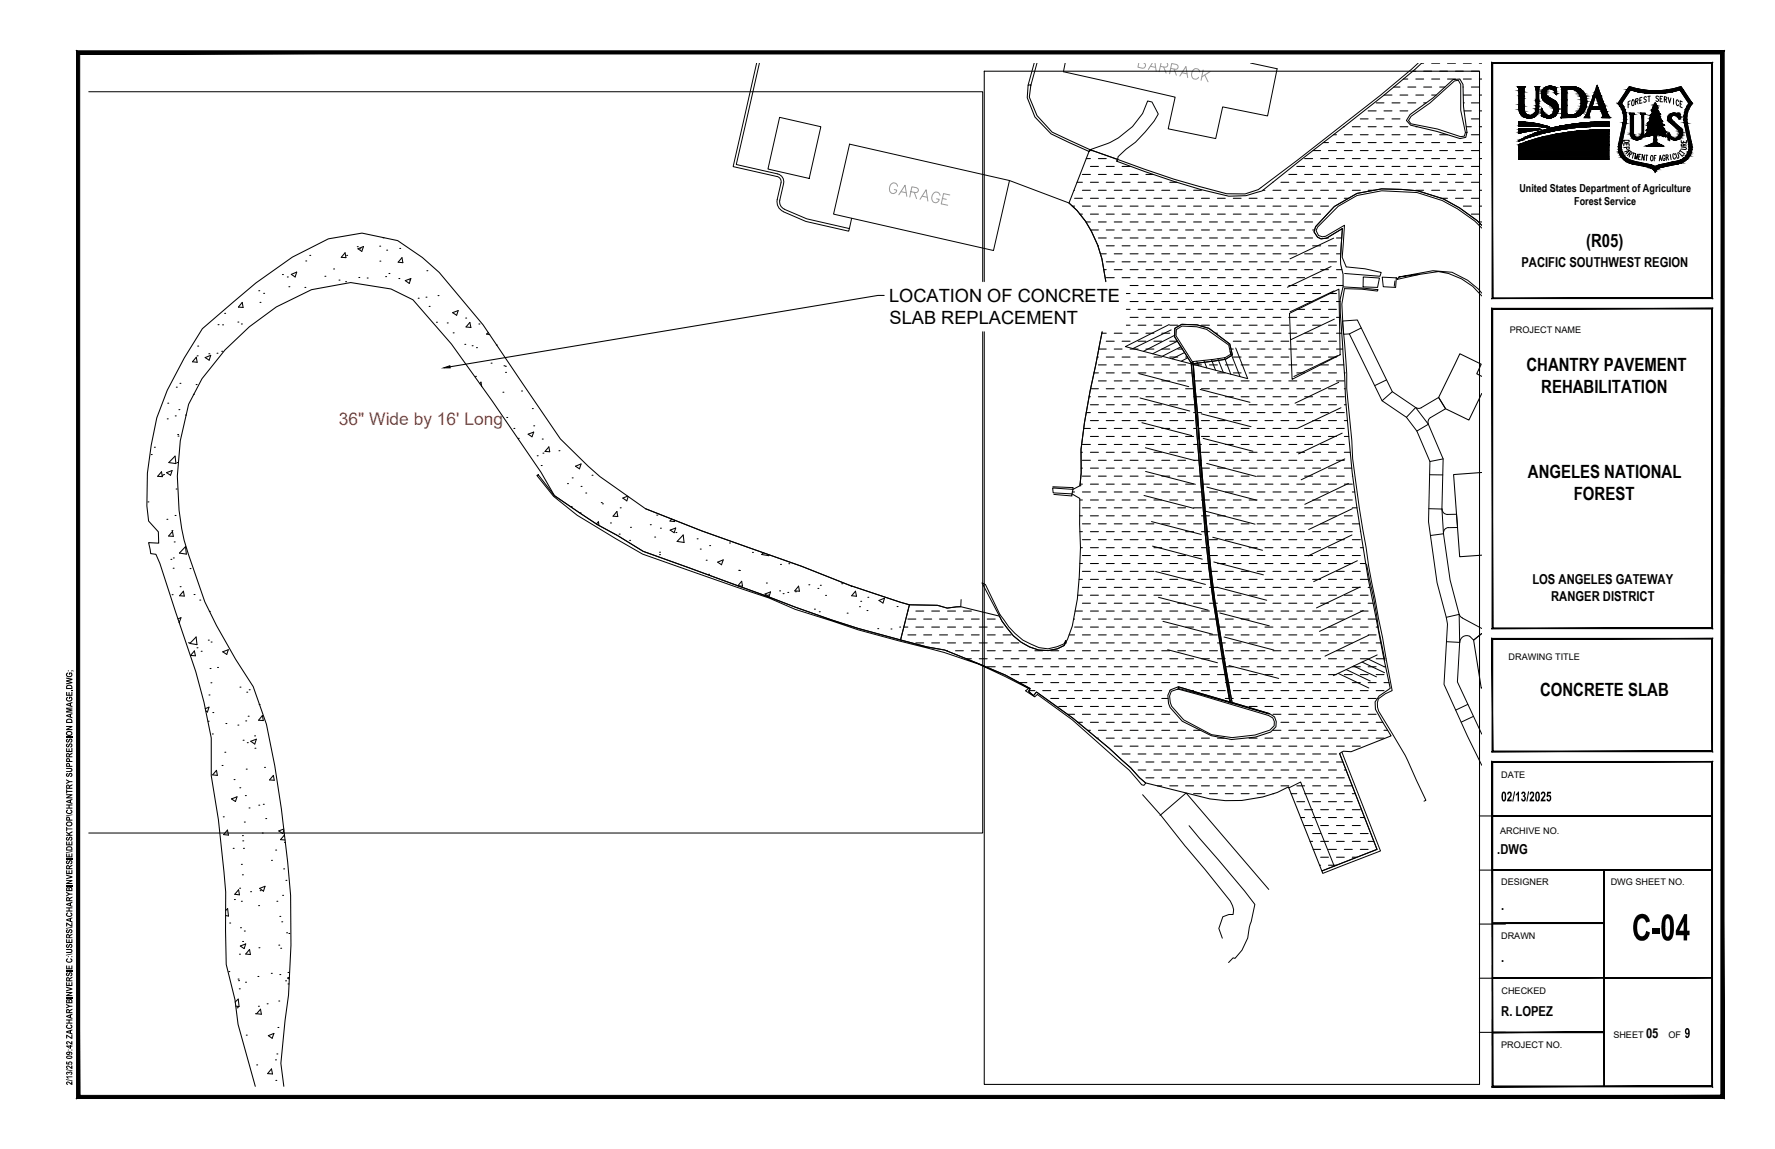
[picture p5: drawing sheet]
<svg xmlns="http://www.w3.org/2000/svg" width="432mm" height="279mm" viewBox="0 0 432 279" stroke-linecap="round" stroke-linejoin="round" font-family="sans-serif">
<defs><g id="words">
<text font-size="10.1" x="397" y="228.7">C-04</text>
<g font-size="4.4">
<text x="385.9" y="60">(R05)</text>
<text x="216.3" y="73.5">LOCATION OF CONCRETE</text>
<text x="216.4" y="78.8">SLAB REPLACEMENT</text>
<text x="371.3" y="90.2">CHANTRY PAVEMENT</text>
<text x="374.9" y="95.5">REHABILITATION</text>
<text x="371.7" y="116.2">ANGELES NATIONAL</text>
<text x="382.9" y="121.5">FOREST</text>
<text x="374.6" y="169.2">CONCRETE SLAB</text>
</g>
<text font-size="4.2" fill="#db3425" x="82.4" y="103.3">36&quot; Wide by 16' Long</text>
<g font-size="4">
<text x="394.1" y="38.8">A</text>
<text x="407.1" y="39.2">L</text>
</g>
<g font-size="3.8">
<text x="365.2" y="194.9">02/13/2025</text>
<text x="409.8" y="252.4">9</text>
</g>
<g font-size="3.5">
<text x="393.7" y="36">D</text>
<text x="407.8" y="36">E</text>
<text x="407.5" y="38.5">T</text>
<text x="407.8" y="37.7">U</text>
</g>
<g font-size="3.3">
<text x="370.1" y="64.9">PACIFIC SOUTHWEST REGION</text>
<text x="372.8" y="142">LOS ANGELES GATEWAY</text>
<text x="377.4" y="146">RANGER DISTRICT</text>
<text x="364.2" y="207.7">.DWG</text>
<text x="365.2" y="221.2">.</text>
<text x="365.2" y="233.8">.</text>
<text x="365.2" y="247">R. LOPEZ</text>
<text x="400.4" y="252.4">05</text>
</g>
<g font-size="3.1">
<text x="393.7" y="36.7">E</text>
<text x="393.7" y="37.4">P</text>
<text x="407.8" y="36.7">R</text>
</g>
<g font-size="2.7">
<text x="369.6" y="46.6">United States Department of Agriculture</text>
<text x="382.9" y="49.8">Forest Service</text>
</g>
<g font-size="2.4">
<text x="17.6" y="163.4" transform="rotate(-90 17.6 163.4)">;</text>
<text x="17.6" y="234.2" transform="rotate(-90 17.6 234.2)">C:\USERS\ZACHARYBINVERSIE\DESKTOP\CHANTRY SUPPRESSION DAMAGE.DWG</text>
<text x="17.6" y="263.9" transform="rotate(-90 17.6 263.9)">2/13/2509:42ZACHARYBINVERSIE</text>
</g>
<g font-size="2.2">
<text x="367.3" y="80.9">PROJECT NAME</text>
<text x="367" y="160.5">DRAWING TITLE</text>
<text x="365.2" y="189.3">DATE</text>
<text x="364.9" y="202.8">ARCHIVE NO.</text>
<text x="365.2" y="215.1">DESIGNER</text>
<text x="391.8" y="215.1">DWG SHEET NO.</text>
<text x="365.2" y="228.2">DRAWN</text>
<text x="365.3" y="241.8">CHECKED</text>
<text x="365.2" y="254.9">PROJECT NO.</text>
<text x="392.5" y="252.4">SHEET</text>
<text x="405.9" y="252.4">OF</text>
</g>
</g></defs>
<!-- layer: C-CONC -->
<path d="M21.6 22.3h217.5v180.3h-217.5" fill="none" stroke="#000" stroke-width=".24"/>
<!-- layer: 0 Pavement Hatch -->
<g fill="none" stroke="#000" stroke-width=".25">
<path d="M341.4 19.2h1.1M343.7 17.3h.7M344.4 19.2h1.9M345.8 15.4h.5M346.3 17.3h2M348.3 15.4h1.9M348.3 19.2h1.9M350.2 17.3h1.9M352.1 15.4h2M352.1 19.2h2M354.1 17.3h1.9M356 15.4h1.9"/>
<path d="M356 19.2h1.9M357.9 17.3h2M359.9 15.4h.6M359.9 19.2h.6M264.2 38.6h1.1M265.3 36.6h.4M267.2 38.6h1.9M271.1 38.6h.1M317.4 38.6h1.9M319.4 36.6h1.9M321.3 38.6h1.9M321.9 34.7h1.3"/>
<path d="M323.2 36.6h1.9M324.4 32.8h.7M325.1 34.7h1.9M325.1 38.6h1.9M326.9 30.8h.1M327 32.8h2M327 36.6h2M329 30.8h1.9M329 34.7h1.9M329 38.6h1.9M330.9 28.9h1.9M330.9 32.8h1.9"/>
<path d="M330.9 36.6h1.9M332.8 27h2M332.8 30.8h2M332.8 34.7h2M332.8 38.6h2M334.8 25h1.9M334.8 28.9h1.9M334.8 32.8h1.9M334.8 36.6h1.9M336.7 27h1.9M336.7 30.8h1.9M336.7 34.7h1.9"/>
<path d="M336.7 38.6h1.9M336.7 23.1h1.9M338.6 25h2M338.6 28.9h2M338.6 32.8h2M338.6 36.6h2M339 21.2h1.6M340.6 23.1h1.9M340.6 27h1.9M340.6 30.8h1.9M340.6 34.7h1.9M340.6 38.6h1.9"/>
<path d="M342.5 21.2h1.9M342.5 25h1.9M342.5 32.8h1.9M342.5 36.6h1.9M344.4 23.1h1.9M344.4 30.8h.3M344.4 34.7h1.9M344.4 38.6h1.9M346.3 21.2h2M346.3 25h.6M346.3 32.8h2M346.3 36.6h2"/>
<path d="M348.3 23.1h1.1M348.3 34.7h1.9M348.3 38.6h1.9M350.2 21.2h1.3M350.2 32.8h1.9M350.2 36.6h1.9M352.1 34.7h2M352.1 38.6h2M354.1 36.6h1.9M355.9 21.2h.1M356 25h.1M356 23.1h1.9"/>
<path d="M356 34.7h1.9M356 38.6h1.9M356.2 27h1.7M356.7 30.8h1.2M357.9 21.2h2M357.9 25h2M357.9 28.9h2M357.9 32.8h2M357.9 36.6h2M359.9 23.1h.6M359.9 27h.6M359.9 30.8h.6"/>
<path d="M359.9 34.7h.6M359.9 38.6h.6M260.9 50.1h.5M261.3 46.3h.1M261.4 48.2h1.9M262 44.3h1.3M262.7 52.1h.6M263.3 42.4h2M263.3 46.3h2M263.3 50.1h2M264.2 54h1.1M265.3 40.5h1.9"/>
<path d="M265.3 44.3h1.9M265.3 48.2h1.9M265.3 52.1h1.9M265.3 55.9h1.9M267.1 59.8h.1M267.2 42.4h1.9M267.2 46.3h1.9M267.2 50.1h1.9M267.2 54h1.9M267.2 57.9h1.9M269.1 40.5h2M269.1 44.3h2"/>
<path d="M269.1 48.2h2M269.1 52.1h2M269.1 55.9h2M269.1 59.8h2M271.1 42.4h1.9M271.1 46.3h1.9M271.1 50.1h1.9M271.1 54h1.9M271.1 57.9h1.9M273 40.5h1.9M273 44.3h1.9M273 48.2h1.9"/>
<path d="M273 52.1h1.9M273 55.9h1.9M273 59.8h1.9M274.9 42.4h2M274.9 46.3h2M274.9 50.1h2M274.9 54h2M274.9 57.9h2M276.9 44.3h1.9M276.9 48.2h1.9M276.9 52.1h1.9M276.9 55.9h1.9"/>
<path d="M276.9 59.8h1.9M278.8 42.4h1.7M278.8 46.3h1.9M278.8 50.1h1.9M278.8 54h1.9M278.8 57.9h1.9M280.7 44.3h1.9M280.7 48.2h1.9M280.7 52.1h1.9M280.7 55.9h1.9M280.7 59.8h1.9M282.6 46.3h2"/>
<path d="M282.6 50.1h2M282.6 54h2M282.6 57.9h2M284.6 44.3h1.7M284.6 48.2h1.9M284.6 52.1h1.9M284.6 55.9h1.9M284.6 59.8h1.9M286.5 46.3h1.9M286.5 50.1h1.9M286.5 54h1.9M286.5 57.9h1.9"/>
<path d="M288.4 48.2h2M288.4 52.1h2M288.4 55.9h2M288.4 59.8h2M290.4 46.3h1.9M290.4 50.1h1.9M290.4 54h1.9M290.4 57.9h1.9M292.3 48.2h1.9M292.3 52.1h1.9M292.3 55.9h1.9M292.3 59.8h1.9"/>
<path d="M294.2 50.1h2M294.2 54h2M294.2 57.9h2M296.2 48.2h1.9M296.2 52.1h1.9M296.2 55.9h1.9M296.2 59.8h1.9M298.1 50.1h1.9M298.1 54h1.9M298.1 57.9h1.9M300 48.2h1.9M300 52.1h1.9"/>
<path d="M300 55.9h1.9M300 59.8h1.9M301.9 50.1h2M301.9 54h2M301.9 57.9h2M303.9 48.2h1.9M303.9 52.1h1.9M303.9 55.9h1.9M303.9 59.8h1.9M305.8 50.1h1.9M305.8 54h1.9M305.8 57.9h1.9"/>
<path d="M307.2 46.3h.5M307.7 48.2h2M307.7 52.1h2M307.7 55.9h2M307.7 59.8h2M309.6 44.3h.1M309.7 46.3h1.9M309.7 50.1h1.9M309.7 54h1.9M309.7 57.9h1.9M311.6 44.3h1.9M311.6 48.2h1.9"/>
<path d="M311.6 52.1h1.9M311.6 55.9h1.9M311.6 59.8h1.9M313.5 42.4h2M313.5 46.3h2M313.5 50.1h2M313.5 54h2M313.5 57.9h2M315.5 40.5h1.9M315.5 44.3h1.9M315.5 48.2h1.9M315.5 52.1h1.9"/>
<path d="M315.5 55.9h1.9M315.5 59.8h1.9M317.4 42.4h1.9M317.4 46.3h1.9M317.4 50.1h1.9M317.4 54h1.9M317.4 57.9h1.9M319.3 40.5h2M319.3 44.3h2M319.3 48.2h2M319.3 52.1h2M319.3 55.9h.5"/>
<path d="M319.3 59.8h2M321.3 42.4h1.9M321.3 46.3h1.9M321.3 50.1h1.9M322.8 57.9h.4M323.2 40.5h1.9M323.2 44.3h1.9M323.2 48.2h1.9M323.2 59.8h1.9M325.1 42.4h1.9M325.1 46.3h1.9M325.1 57.9h1.3"/>
<path d="M327 40.5h2M327 44.3h2M327 48.2h1.1M329 42.4h1.9M329 46.3h1.9M330.9 40.5h1.9M330.9 44.3h1.9M332.8 42.4h2M332.8 46.3h1.5M334.8 40.5h1.9M334.8 44.3h1.9M336.7 42.4h1.9"/>
<path d="M338.6 40.5h2M338.6 44.3h2M340.6 42.4h1.9M342.5 40.5h1.9M342.5 44.3h1.9M344.4 42.4h1.9M344.4 46.3h1.9M346.3 40.5h2M346.3 44.3h2M348.3 42.4h1.9M348.3 46.3h1.9M350.2 40.5h1.9"/>
<path d="M350.2 44.3h1.9M350.6 48.2h1.5M352.1 42.4h2M352.1 46.3h2M354.1 40.5h1.9M354.1 44.3h1.9M354.1 48.2h1.9M356 42.4h1.9M356 46.3h1.9M356 50.1h1.9M357.9 40.5h2M357.9 44.3h2"/>
<path d="M357.9 48.2h2M357.9 52.1h2M359.9 42.4h.6M359.9 46.3h.6M359.9 50.1h.6M359.9 54h.6M267.7 61.7h1.4M268.5 65.6h.6M268.6 77.2h.5M268.9 73.3h.2M269 69.4h.1M269.1 63.7h2"/>
<path d="M269.1 67.5h2M269.1 71.4h2M269.1 75.2h2M269.1 79.1h2M271.1 61.7h1.9M271.1 65.6h1.9M271.1 69.4h1.9M271.1 73.3h1.9M271.1 77.2h1.9M273 63.7h1.9M273 67.5h1.9M273 71.4h1.9"/>
<path d="M273 75.2h1.9M273 79.1h1.9M274.9 61.7h2M274.9 65.6h2M274.9 69.4h2M274.9 73.3h2M274.9 77.2h2M276.9 63.7h1.9M276.9 67.5h1.9M276.9 71.4h1.9M276.9 75.2h1.9M276.9 79.1h1.9"/>
<path d="M278.8 61.7h1.9M278.8 65.6h1.9M278.8 69.4h1.9M278.8 73.3h1.9M278.8 77.2h1.9M280.7 63.7h1.9M280.7 67.5h1.9M280.7 71.4h1.9M280.7 75.2h1.9M280.7 79.1h1.9M282.6 61.7h2M282.6 65.6h2"/>
<path d="M282.6 69.4h2M282.6 73.3h2M282.6 77.2h2M284.6 63.7h1.9M284.6 67.5h1.9M284.6 71.4h1.9M284.6 75.2h1.9M284.6 79.1h1.9M286.5 61.7h1.9M286.5 65.6h1.9M286.5 69.4h1.9M286.5 73.3h1.9"/>
<path d="M286.5 77.2h1.9M288.4 63.7h2M288.4 67.5h2M288.4 71.4h2M288.4 75.2h2M290.4 61.7h1.9M290.4 65.6h1.9M290.4 69.4h1.9M290.4 73.3h1.9M290.4 77.2h1.9M292.3 63.7h1.9M292.3 67.5h1.9"/>
<path d="M292.3 71.4h1.9M292.3 75.2h1.9M292.3 79.1h1.9M294.2 61.7h2M294.2 65.6h2M294.2 69.4h2M294.2 73.3h2M294.2 77.2h2M296.2 63.7h1.9M296.2 67.5h1.9M296.2 71.4h1.9M296.2 75.2h1.9"/>
<path d="M296.2 79.1h1.9M298.1 61.7h1.9M298.1 65.6h1.9M298.1 69.4h1.9M298.1 73.3h1.9M298.1 77.2h1.9M300 63.7h1.9M300 67.5h1.9M300 71.4h1.9M300 75.2h1.9M300 79.1h1.9M301.9 61.7h2"/>
<path d="M301.9 65.6h2M301.9 69.4h2M301.9 73.3h2M301.9 77.2h2M303.9 63.7h1.9M303.9 67.5h1.9M303.9 71.4h1.9M303.9 75.2h1.9M303.9 79.1h1.9M305.8 61.7h1.9M305.8 65.6h1.9M305.8 69.4h1.9"/>
<path d="M305.8 73.3h1.9M305.8 77.2h1.9M307.7 63.7h2M307.7 67.5h2M307.7 71.4h2M307.7 75.2h2M307.7 79.1h2M309.7 61.7h1.9M309.7 65.6h1.9M309.7 69.4h1.9M309.7 73.3h1.9M309.7 77.2h1.9"/>
<path d="M311.6 63.7h1.9M311.6 67.5h1.9M311.6 71.4h1.9M311.6 75.2h1.9M311.6 79.1h1.9M313.5 61.7h2M313.5 65.6h2M313.5 69.4h2M313.5 73.3h2M313.5 77.2h2M315.5 63.7h1.9M315.5 67.5h1.9"/>
<path d="M315.5 71.4h1.9M315.5 75.2h1.9M315.5 79.1h1.9M317.4 61.7h1.9M317.4 65.6h1.9M317.4 69.4h1.9M317.4 73.3h1.9M317.4 77.2h1.9M319.3 63.7h2M319.3 67.5h2M319.3 71.4h2M319.3 75.2h2"/>
<path d="M319.3 79.1h2M321.3 61.7h1.9M321.3 65.6h1.9M321.3 69.4h1.9M321.3 73.3h1.9M321.3 77.2h1.9M323.2 63.7h1.9M323.2 67.5h1.9M323.2 71.4h1.9M323.2 75.2h1.9M323.2 79.1h1.9M325.1 61.7h1"/>
<path d="M325.1 65.6h1.3M325.1 69.4h1.6M325.1 73.3h.9M325.1 77.2h1M265 96.5h.3M265.3 98.4h1.9M265.3 94.5h1.9M266.1 90.7h1.1M266.9 86.8h.3M267.2 88.7h1.9M267.2 92.6h1.9M267.2 96.5h1.9"/>
<path d="M267.3 84.9h1.8M268.1 81h1M269.1 83h2M269.1 86.8h2M269.1 90.7h2M269.1 94.5h2M269.1 98.4h2M271.1 81h1.9M271.1 84.9h1.9M271.1 88.7h1.9M271.1 92.6h1.9M271.1 96.5h1.9"/>
<path d="M273 83h1.9M273 86.8h1.9M273 90.7h1.9M273 94.5h1.9M273 98.4h1.9M274.9 81h2M274.9 84.9h2M274.9 88.7h2M274.9 92.6h2M274.9 96.5h2M276.9 83h1.9M276.9 86.8h1.9"/>
<path d="M276.9 90.7h1.9M276.9 94.5h1.9M276.9 98.4h1.9M278.8 81h1.9M278.8 84.9h1.9M278.8 88.7h1.9M278.8 92.6h1.9M278.8 96.5h1.9M280.7 83h1.9M280.7 86.8h1.9M280.7 90.7h1.9M280.7 94.5h1.9"/>
<path d="M280.7 98.4h1.9M282.6 81h2M282.6 84.9h2M282.6 88.7h2M282.6 92.6h2M282.6 96.5h2M284.6 83h1.8M284.6 86.8h1.9M284.6 90.7h1.9M284.6 94.5h1.9M284.6 98.4h1.9M286.5 84.9h1.2"/>
<path d="M286.5 88.7h1.9M286.5 92.6h1.9M286.5 96.5h1.9M288.4 86.8h.5M288.4 90.7h1.6M288.4 94.5h1.9M288.4 98.4h2M290.4 88.7h1.9M290.4 96.5h.1M290.6 92.6h1.7M291 96.5h1.3M292.3 90.7h1.9"/>
<path d="M292.3 94.5h1.9M292.3 98.4h1.9M294.2 88.7h2M294.2 92.6h2M294.2 96.5h2M295.7 81h.5M296.2 90.7h1.9M296.2 94.5h1.9M296.2 98.4h1.9M298.1 81h1.9M298.1 88.7h1.9M298.1 92.6h1.9"/>
<path d="M298.1 96.5h1.9M299.5 84.9h.5M300 83h1.9M300 86.8h1.9M300 90.7h1.9M300 94.5h1.9M300 98.4h1.9M301.9 81h2M301.9 84.9h2M301.9 88.7h2M301.9 92.6h2M301.9 96.5h2"/>
<path d="M303.9 83h1.9M303.9 86.8h1.9M303.9 90.7h1.9M303.9 94.5h1.9M303.9 98.4h1.9M305.8 81h1.9M305.8 84.9h1.9M305.8 88.7h1.9M305.8 92.6h1.9M305.8 96.5h1.9M307.7 83h2M307.7 86.8h2"/>
<path d="M307.7 90.7h2M307.7 94.5h2M307.7 98.4h2M309.7 81h1.9M309.7 84.9h1.9M309.7 88.7h1.9M309.7 92.6h1.9M309.7 96.5h1.9M311.6 83h1.9M311.6 86.8h1.9M311.6 90.7h1.9M311.6 94.5h1.9"/>
<path d="M311.6 98.4h1.9M313.5 81h2M313.5 84.9h2M313.5 88.7h2M313.5 92.6h2M313.5 96.5h2M315.5 83h1.9M315.5 86.8h1.9M315.5 90.7h1.9M315.5 94.5h1.9M315.5 98.4h1.9M317.4 81h1.9"/>
<path d="M317.4 84.9h1.9M317.4 88.7h1.9M317.4 92.6h1.9M317.4 96.5h1.9M319.3 83h2M319.3 86.8h2M319.3 90.7h2M319.3 94.5h2M319.3 98.4h2M321.3 81h1.9M321.3 84.9h1.9M321.3 88.7h1.9"/>
<path d="M321.3 92.6h1.9M321.3 96.5h1.9M323.2 83h1.9M323.2 86.8h1.9M323.2 90.7h1.9M323.2 94.5h1.9M323.2 98.4h1.9M325.1 81h1.3M325.1 84.9h1.5M325.1 88.7h1.8M325.1 92.6h1.9M325.1 96.5h1.9"/>
<path d="M327 90.7h.1M327 94.5h.2M327 98.4h.4M260.9 119.6h.5M262.8 117.7h.5M263 110h.3M263 113.8h.3M263.3 108.1h2M263.3 111.9h2M263.3 115.8h2M263.3 119.6h2M263.7 104.2h1.6"/>
<path d="M264.2 100.3h1.1M265.3 102.3h1.9M265.3 106.1h1.9M265.3 110h1.9M265.3 113.8h1.9M265.3 117.7h1.9M267.2 100.3h1.9M267.2 104.2h1.9M267.2 108.1h1.9M267.2 111.9h1.9M267.2 115.8h1.9M267.2 119.6h1.9"/>
<path d="M269.1 102.3h2M269.1 106.1h2M269.1 110h2M269.1 113.8h2M269.1 117.7h2M271.1 100.3h1.9M271.1 104.2h1.9M271.1 108.1h1.9M271.1 111.9h1.9M271.1 115.8h1.9M271.1 119.6h1.9M273 102.3h1.9"/>
<path d="M273 106.1h1.9M273 110h1.9M273 113.8h1.9M273 117.7h1.9M274.9 100.3h2M274.9 104.2h2M274.9 108.1h2M274.9 111.9h2M274.9 115.8h2M274.9 119.6h2M276.9 102.3h1.9M276.9 106.1h1.9"/>
<path d="M276.9 110h1.9M276.9 113.8h1.9M276.9 117.7h1.9M278.8 100.3h1.9M278.8 104.2h1.9M278.8 108.1h1.9M278.8 111.9h1.9M278.8 115.8h1.9M278.8 119.6h1.9M280.7 102.3h1.9M280.7 106.1h1.9M280.7 110h1.9"/>
<path d="M280.7 113.8h1.9M280.7 117.7h1.9M282.6 100.3h2M282.6 104.2h2M282.6 108.1h2M282.6 111.9h2M282.6 115.8h2M282.6 119.6h2M284.6 102.3h1.9M284.6 106.1h1.9M284.6 110h1.9M284.6 113.8h1.9"/>
<path d="M284.6 117.7h1.9M286.5 100.3h1.9M286.5 104.2h1.9M286.5 108.1h1.9M286.5 111.9h1.9M286.5 115.8h1.9M286.5 119.6h1.9M288.4 102.3h2M288.4 106.1h2M288.4 110h2M288.4 113.8h2M288.4 117.7h2"/>
<path d="M290.4 100.3h.4M290.4 104.2h.7M290.4 108.1h1M290.4 111.9h1.3M290.4 115.8h1.6M290.4 119.6h1.9M291.3 100.3h1M291.6 104.2h.7M291.9 108.1h.4M292.2 111.9h.1M292.3 102.3h1.9M292.3 106.1h1.9"/>
<path d="M292.3 110h1.9M292.3 113.8h1.9M292.7 117.7h1.5M294.2 100.3h2M294.2 104.2h2M294.2 108.1h2M294.2 111.9h2M294.2 115.8h2M294.2 119.6h2M296.2 102.3h1.9M296.2 106.1h1.9M296.2 110h1.9"/>
<path d="M296.2 113.8h1.9M296.2 117.7h1.9M298.1 100.3h1.9M298.1 104.2h1.9M298.1 108.1h1.9M298.1 111.9h1.9M298.1 115.8h1.9M298.1 119.6h1.9M300 102.3h1.9M300 106.1h1.9M300 110h1.9M300 113.8h1.9"/>
<path d="M300 117.7h1.9M301.9 100.3h2M301.9 104.2h2M301.9 108.1h2M301.9 111.9h2M301.9 115.8h2M301.9 119.6h2M303.9 102.3h1.9M303.9 106.1h1.9M303.9 110h1.9M303.9 113.8h1.9M303.9 117.7h1.9"/>
<path d="M305.8 100.3h1.9M305.8 104.2h1.9M305.8 108.1h1.9M305.8 111.9h1.9M305.8 115.8h1.9M305.8 119.6h1.9M307.7 102.3h2M307.7 106.1h2M307.7 110h2M307.7 113.8h2M307.7 117.7h2M309.7 100.3h1.9"/>
<path d="M309.7 104.2h1.9M309.7 108.1h1.9M309.7 111.9h1.9M309.7 115.8h1.9M309.7 119.6h1.9M311.6 102.3h1.9M311.6 106.1h1.9M311.6 110h1.9M311.6 113.8h1.9M311.6 117.7h1.9M313.5 100.3h2M313.5 104.2h2"/>
<path d="M313.5 108.1h2M313.5 111.9h2M313.5 115.8h2M313.5 119.6h2M315.5 102.3h1.9M315.5 106.1h1.9M315.5 110h1.9M315.5 113.8h1.9M315.5 117.7h1.9M317.4 100.3h1.9M317.4 104.2h1.9M317.4 108.1h1.9"/>
<path d="M317.4 111.9h1.9M317.4 115.8h1.9M317.4 119.6h1.9M319.3 102.3h2M319.3 106.1h2M319.3 110h2M319.3 113.8h2M319.3 117.7h2M321.3 100.3h1.9M321.3 104.2h1.9M321.3 108.1h1.9M321.3 111.9h1.9"/>
<path d="M321.3 115.8h1.9M321.3 119.6h1.9M323.2 102.3h1.9M323.2 106.1h1.9M323.2 110h1.9M323.2 113.8h1.9M323.2 117.7h1.9M325.1 100.3h1.9M325.1 104.2h1.9M325.1 108.1h1.9M325.1 111.9h1.9M325.1 115.8h1.9"/>
<path d="M325.1 119.6h1.9M327 102.3h.8M327 106.1h1.1M327 110h1.5M327 113.8h1.8M327 117.7h2M329 115.8h.1M329 119.6h.6M262.6 125.4h.7M262.7 121.6h.6M262.7 129.3h.6M262.7 137h.6"/>
<path d="M262.8 133.2h.5M263.3 123.5h2M263.3 127.4h2M263.3 131.2h2M263.3 135.1h2M263.3 138.9h2M265.3 121.6h1.9M265.3 125.4h1.9M265.3 129.3h1.9M265.3 133.2h1.9M265.3 137h1.9M267.2 123.5h1.9"/>
<path d="M267.2 127.4h1.9M267.2 131.2h1.9M267.2 135.1h1.9M267.2 138.9h1.9M269.1 121.6h2M269.1 125.4h2M269.1 129.3h2M269.1 133.2h2M269.1 137h2M271.1 123.5h1.9M271.1 127.4h1.9M271.1 131.2h1.9"/>
<path d="M271.1 135.1h1.9M271.1 138.9h1.9M273 121.6h1.9M273 125.4h1.9M273 129.3h1.9M273 133.2h1.9M273 137h1.9M274.9 123.5h2M274.9 127.4h2M274.9 131.2h2M274.9 135.1h2M274.9 138.9h2"/>
<path d="M276.9 121.6h1.9M276.9 125.4h1.9M276.9 129.3h1.9M276.9 133.2h1.9M276.9 137h1.9M278.8 123.5h1.9M278.8 127.4h1.9M278.8 131.2h1.9M278.8 135.1h1.9M278.8 138.9h1.9M280.7 121.6h1.9M280.7 125.4h1.9"/>
<path d="M280.7 129.3h1.9M280.7 133.2h1.9M280.7 137h1.9M282.6 123.5h2M282.6 127.4h2M282.6 131.2h2M282.6 135.1h2M282.6 138.9h2M284.6 121.6h1.9M284.6 125.4h1.9M284.6 129.3h1.9M284.6 133.2h1.9"/>
<path d="M284.6 137h1.9M286.5 123.5h1.9M286.5 127.4h1.9M286.5 131.2h1.9M286.5 135.1h1.9M286.5 138.9h1.9M288.4 121.6h2M288.4 125.4h2M288.4 129.3h2M288.4 133.2h2M288.4 137h2M290.4 123.5h1.9"/>
<path d="M290.4 127.4h1.9M290.4 131.2h1.9M290.4 135.1h1.9M290.4 138.9h1.9M292.3 121.6h.2M292.3 125.4h.5M292.3 129.3h.9M292.3 133.2h1.2M292.3 137h1.7M293 121.6h1.2M293.3 125.4h.9M293.7 129.3h.5"/>
<path d="M294 133.2h.2M294.2 123.5h2M294.2 127.4h2M294.2 131.2h2M294.3 135.1h1.9M294.6 138.9h1.6M296.2 121.6h1.9M296.2 125.4h1.9M296.2 129.3h1.9M296.2 133.2h1.9M296.2 137h1.9M298.1 123.5h1.9"/>
<path d="M298.1 127.4h1.9M298.1 131.2h1.9M298.1 135.1h1.9M298.1 138.9h1.9M300 121.6h1.9M300 125.4h1.9M300 129.3h1.9M300 133.2h1.9M300 137h1.9M301.9 123.5h2M301.9 127.4h2M301.9 131.2h2"/>
<path d="M301.9 135.1h2M301.9 138.9h2M303.9 121.6h1.9M303.9 125.4h1.9M303.9 129.3h1.9M303.9 133.2h1.9M303.9 137h1.9M305.8 123.5h1.9M305.8 127.4h1.9M305.8 131.2h1.9M305.8 135.1h1.9M305.8 138.9h1.9"/>
<path d="M307.7 121.6h2M307.7 125.4h2M307.7 129.3h2M307.7 133.2h2M307.7 137h2M309.7 123.5h1.9M309.7 127.4h1.9M309.7 131.2h1.9M309.7 135.1h1.9M309.7 138.9h1.9M311.6 121.6h1.9M311.6 125.4h1.9"/>
<path d="M311.6 129.3h1.9M311.6 133.2h1.9M311.6 137h1.9M313.5 123.5h2M313.5 127.4h2M313.5 131.2h2M313.5 135.1h2M313.5 138.9h2M315.5 121.6h1.9M315.5 125.4h1.9M315.5 129.3h1.9M315.5 133.2h1.9"/>
<path d="M315.5 137h1.9M317.4 123.5h1.9M317.4 127.4h1.9M317.4 131.2h1.9M317.4 135.1h1.9M317.4 138.9h1.9M319.3 121.6h2M319.3 125.4h2M319.3 129.3h2M319.3 133.2h2M319.3 137h2M321.3 123.5h1.9"/>
<path d="M321.3 127.4h1.9M321.3 131.2h1.9M321.3 135.1h1.9M321.3 138.9h1.9M323.2 121.6h1.9M323.2 125.4h1.9M323.2 129.3h1.9M323.2 133.2h1.9M323.2 137h1.9M325.1 123.5h1.9M325.1 127.4h1.9M325.1 131.2h1.9"/>
<path d="M325.1 135.1h1.9M325.1 138.9h1.9M327 121.6h2M327 125.4h2M327 129.3h2M327 133.2h2M327 137h2M329 123.5h1.1M329 127.4h1.7M329 131.2h1.9M329 135.1h1.9M329 138.9h1.9"/>
<path d="M330.9 129.3h.1M330.9 133.2h.7M330.9 137h1.3M219.9 152.5h1M220.8 148.6h.1M220.9 150.5h1.9M220.9 154.4h1.9M222.8 148.6h1.9M222.8 152.5h1.9M222.8 156.3h1.9M224.7 150.5h2M224.7 154.4h2"/>
<path d="M226.7 148.6h1.9M226.7 152.5h1.9M226.7 156.3h1.9M228.6 150.5h1.9M228.6 154.4h1.9M230.3 158.2h.2M230.5 148.6h2M230.5 152.5h2M230.5 156.3h2M232.5 150.5h1.9M232.5 154.4h1.9M232.5 158.2h1.9"/>
<path d="M234.4 148.6h1.9M234.4 152.5h1.9M234.4 156.3h1.9M236.3 150.5h1.9M236.3 154.4h1.9M236.3 158.2h1.9M238.2 152.5h2M238.2 156.3h2M240.2 150.5h1.9M240.2 154.4h1.9M240.2 158.2h1.9M242.1 152.5h1.9"/>
<path d="M242.1 156.3h1.9M244 154.4h2M244 158.2h2M246 156.3h1.9M247.9 158.2h1.9M251.8 158.2h1.9M255.6 158.2h2M259.2 156.3h.3M259.5 158.2h1.9M260.1 154.4h1.3M261.2 150.5h.2M261.4 152.5h1.9"/>
<path d="M261.4 156.3h1.9M261.5 148.6h1.8M262.2 144.7h1.1M262.5 140.9h.8M263.3 142.8h2M263.3 146.7h2M263.3 150.5h2M263.3 154.4h2M263.3 158.2h2M265.3 140.9h1.9M265.3 144.7h1.9M265.3 148.6h1.9"/>
<path d="M265.3 152.5h1.9M265.3 156.3h1.9M267.2 142.8h1.9M267.2 146.7h1.9M267.2 150.5h1.9M267.2 154.4h1.9M267.2 158.2h1.9M269.1 140.9h2M269.1 144.7h2M269.1 148.6h2M269.1 152.5h2M269.1 156.3h2"/>
<path d="M271.1 142.8h1.9M271.1 146.7h1.9M271.1 150.5h1.9M271.1 154.4h1.9M271.1 158.2h1.9M273 140.9h1.9M273 144.7h1.9M273 148.6h1.9M273 152.5h1.9M273 156.3h1.9M274.9 142.8h2M274.9 146.7h2"/>
<path d="M274.9 150.5h2M274.9 154.4h2M274.9 158.2h2M276.9 140.9h1.9M276.9 144.7h1.9M276.9 148.6h1.9M276.9 152.5h1.9M276.9 156.3h1.9M278.8 142.8h1.9M278.8 146.7h1.9M278.8 150.5h1.9M278.8 154.4h1.9"/>
<path d="M278.8 158.2h1.9M280.7 140.9h1.9M280.7 144.7h1.9M280.7 148.6h1.9M280.7 152.5h1.9M280.7 156.3h1.9M282.6 142.8h2M282.6 146.7h2M282.6 150.5h2M282.6 154.4h2M282.6 158.2h2M284.6 140.9h1.9"/>
<path d="M284.6 144.7h1.9M284.6 148.6h1.9M284.6 152.5h1.9M284.6 156.3h1.9M286.5 142.8h1.9M286.5 146.7h1.9M286.5 150.5h1.9M286.5 154.4h1.9M286.5 158.2h1.9M288.4 140.9h2M288.4 144.7h2M288.4 148.6h2"/>
<path d="M288.4 152.5h2M288.4 156.3h2M290.4 142.8h1.9M290.4 146.7h1.9M290.4 150.5h1.9M290.4 154.4h1.9M290.4 158.2h1.9M292.3 140.9h1.9M292.3 144.7h1.9M292.3 148.6h1.9M292.3 152.5h1.9M292.3 156.3h1.9"/>
<path d="M294.2 142.8h.5M294.2 146.7h1M294.2 150.5h1.6M294.2 154.4h2M294.2 158.2h2M295.1 142.8h1.1M295.7 146.7h.5M296.2 152.5h.1M296.2 140.9h1.9M296.2 144.7h1.9M296.2 148.6h1.9M296.2 156.3h.6"/>
<path d="M296.6 152.5h1.5M297.2 156.3h.9M298.1 142.8h1.9M298.1 146.7h1.9M298.1 150.5h1.9M298.1 154.4h1.9M298.1 158.2h1.9M300 140.9h1.9M300 144.7h1.9M300 148.6h1.9M300 152.5h1.9M300 156.3h1.9"/>
<path d="M301.9 142.8h2M301.9 146.7h2M301.9 150.5h2M301.9 154.4h2M301.9 158.2h2M303.9 140.9h1.9M303.9 144.7h1.9M303.9 148.6h1.9M303.9 152.5h1.9M303.9 156.3h1.9M305.8 142.8h1.9M305.8 146.7h1.9"/>
<path d="M305.8 150.5h1.9M305.8 154.4h1.9M305.8 158.2h1.9M307.7 140.9h2M307.7 144.7h2M307.7 148.6h2M307.7 152.5h2M307.7 156.3h2M309.7 142.8h1.9M309.7 146.7h1.9M309.7 150.5h1.9M309.7 154.4h1.9"/>
<path d="M309.7 158.2h1.9M311.6 140.9h1.9M311.6 144.7h1.9M311.6 148.6h1.9M311.6 152.5h1.9M311.6 156.3h1.9M313.5 142.8h2M313.5 146.7h2M313.5 150.5h2M313.5 154.4h2M313.5 158.2h2M315.5 140.9h1.9"/>
<path d="M315.5 144.7h1.9M315.5 148.6h1.9M315.5 152.5h1.9M315.5 156.3h1.9M317.4 142.8h1.9M317.4 146.7h1.9M317.4 150.5h1.9M317.4 154.4h1.9M317.4 158.2h1.9M319.3 140.9h2M319.3 144.7h2M319.3 148.6h2"/>
<path d="M319.3 152.5h2M319.3 156.3h2M321.3 142.8h1.9M321.3 146.7h1.9M321.3 150.5h1.9M321.3 154.4h1.9M321.3 158.2h1.9M323.2 140.9h1.9M323.2 144.7h1.9M323.2 148.6h1.9M323.2 152.5h1.9M323.2 156.3h1.9"/>
<path d="M325.1 142.8h1.9M325.1 146.7h1.9M325.1 150.5h1.9M325.1 154.4h1.9M325.1 158.2h1.9M327 140.9h2M327 144.7h2M327 148.6h2M327 152.5h2M327 156.3h2M329 142.8h1.9M329 146.7h1.9"/>
<path d="M329 150.5h1.9M329 154.4h1.9M329 158.2h1.9M330.9 140.9h1.9M330.9 144.7h1.9M330.9 148.6h1.9M330.9 152.5h1.9M330.9 156.3h1.9M332.8 142.8h.4M332.8 146.7h1.2M332.8 150.5h2M332.8 154.4h2"/>
<path d="M332.8 158.2h2M334.8 152.5h.4M334.8 156.3h1.1M235.1 160.2h1.2M238.2 160.2h2M240.2 162.1h1.9M242.1 160.2h1.9M244 162.1h2M246 160.2h1.9M246 164h1.9M247.9 162.1h1.9M248 166h1.8"/>
<path d="M249.8 160.2h2M249.8 164h2M250.4 167.9h1.4M251.8 162.1h1.9M251.8 166h1.9M253.7 160.2h1.9M253.7 164h1.9M253.7 167.9h1.9M255.6 162.1h2M255.6 166h2M255.6 169.8h2M257.6 160.2h1.9"/>
<path d="M257.6 164h1.9M257.6 167.9h1.9M257.6 171.8h1.9M259.5 162.1h1.9M259.5 166h1.9M259.5 169.8h1.9M259.7 173.7h1.7M261.4 160.2h1.9M261.4 164h1.9M261.4 167.9h1.9M261.4 171.8h1.9M262.2 175.6h1.1"/>
<path d="M263.3 162.1h2M263.3 166h2M263.3 169.8h2M263.3 173.7h2M264.5 177.6h.8M265.3 160.2h1.9M265.3 164h1.9M265.3 167.9h1.9M265.3 171.8h1.9M265.3 175.6h1.9M266.9 179.5h.3M267.2 162.1h1.9"/>
<path d="M267.2 166h1.9M267.2 169.8h1.9M267.2 173.7h1.9M267.2 177.6h1.9M269.1 160.2h2M269.1 164h2M269.1 167.9h2M269.1 171.8h2M269.1 175.6h2M269.1 179.5h2M271.1 162.1h1.9M271.1 166h1.9"/>
<path d="M271.1 169.8h1.9M271.1 173.7h1.9M271.1 177.6h1.9M273 160.2h1.9M273 164h1.9M273 167.9h1.9M273 171.8h1.9M273 175.6h1.9M273 179.5h1.9M274.9 162.1h2M274.9 166h2M274.9 169.8h2"/>
<path d="M274.9 173.7h2M274.9 177.6h2M276.9 160.2h1.9M276.9 164h1.9M276.9 167.9h1.9M276.9 171.8h1.9M276.9 175.6h1.9M276.9 179.5h1.9M278.8 162.1h1.9M278.8 166h1.9M278.8 169.8h1.9M278.8 173.7h1.9"/>
<path d="M278.8 177.6h1.9M280.7 160.2h1.9M280.7 164h1.9M280.7 167.9h1.9M280.7 171.8h1.9M280.7 175.6h1.9M280.7 179.5h1.9M282.6 162.1h2M282.6 166h2M282.6 169.8h1.5M282.6 173.7h2M282.6 177.6h2"/>
<path d="M284.6 160.2h1.9M284.6 164h1.9M284.6 167.9h.1M284.6 175.6h1.9M284.6 179.5h1.9M286.5 162.1h1.9M286.5 166h1.9M286.5 177.6h1.9M288.4 160.2h2M288.4 164h2M288.4 179.5h2M289.7 167.9h.7"/>
<path d="M290.4 162.1h1.9M290.4 166h1.9M290.4 177.6h1.6M292.3 160.2h1.9M292.3 164h1.9M292.3 167.9h1.9M292.3 179.5h1.9M294.2 162.1h2M294.2 166h2M296.2 160.2h1.2M296.2 164h1.9M296.2 167.9h1.9"/>
<path d="M296.2 179.5h1.6M297.8 160.2h.3M298.1 166h.3M298.1 169.8h.9M298.2 162.1h1.8M298.8 166h1.2M299.6 169.8h.4M300 160.2h1.9M300 164h1.9M300 167.9h1.9M301.9 162.1h2M301.9 166h2"/>
<path d="M301.9 169.8h2M303.9 160.2h1.9M303.9 164h1.9M303.9 167.9h1.9M303.9 171.8h1.9M303.9 179.5h1.9M305.8 162.1h1.9M305.8 166h1.9M305.8 169.8h1.9M307.7 160.2h2M307.7 164h2M307.7 167.9h2"/>
<path d="M307.7 171.8h2M307.7 179.5h2M309.7 162.1h1.9M309.7 166h1.9M309.7 169.8h1.9M309.7 173.7h1.9M309.7 177.6h1.9M311.6 160.2h1.9M311.6 164h1.9M311.6 167.9h1.9M311.6 171.8h1.9M311.6 175.6h1.9"/>
<path d="M311.6 179.5h1.9M313.5 162.1h2M313.5 166h2M313.5 169.8h2M313.5 173.7h2M313.5 177.6h2M315.5 160.2h1.9M315.5 164h1.9M315.5 167.9h1.9M315.5 171.8h1.9M315.5 175.6h1.9M315.5 179.5h1.9"/>
<path d="M317.4 162.1h1.9M317.4 166h1.9M317.4 169.8h1.9M317.4 173.7h1.9M317.4 177.6h1.9M319.3 160.2h2M319.3 164h2M319.3 167.9h2M319.3 171.8h2M319.3 175.6h2M319.3 179.5h2M321.3 162.1h1.9"/>
<path d="M321.3 166h1.9M321.3 169.8h1.9M321.3 173.7h1.9M321.3 177.6h1.9M323.2 160.2h1.9M323.2 164h1.9M323.2 167.9h1.9M323.2 171.8h1.9M323.2 175.6h1.9M323.2 179.5h1.9M325.1 162.1h1.9M325.1 166h1.9"/>
<path d="M325.1 169.8h1.9M325.1 173.7h1.9M325.1 177.6h1.9M327 160.2h2M327 164h2M327 167.9h2M327 171.8h2M327 175.6h2M327 179.5h2M329 162.1h1.9M329 166h1.9M329 169.8h1.9"/>
<path d="M329 173.7h1.9M329 177.6h1.9M330.9 160.2h1.9M330.9 164h1.9M330.9 167.9h1.9M330.9 171.8h1.9M330.9 175.6h1.9M330.9 179.5h1.9M332.8 162.1h2M332.8 166h2M332.8 169.8h2M332.8 173.7h2"/>
<path d="M332.8 177.6h2M334.8 160.2h1.9M334.8 164h1.9M334.8 167.9h1.9M334.8 175.6h1.6M334.8 179.5h1.9M336.7 162.1h.4M336.7 166h1.2M336.7 177.6h.9M271.1 181.4h1.9M273 183.3h1.9M274.9 181.4h2"/>
<path d="M274.9 185.3h2M276.9 183.3h1.9M276.9 187.2h1.9M278.8 181.4h1.9M278.8 185.3h1.9M278.8 189.1h1.9M280.7 183.3h1.9M280.7 187.2h1.9M281.6 191.1h1M282.6 181.4h2M282.6 185.3h2M282.6 189.1h2"/>
<path d="M284.6 183.3h1.9M284.6 187.2h1.9M284.6 191.1h1.9M286.5 181.4h1.9M286.5 185.3h1.9M286.5 189.1h1.9M288.4 183.3h2M288.4 187.2h2M288.4 191.1h2M290.4 181.4h1.9M290.4 185.3h1.9M290.4 189.1h1.9"/>
<path d="M290.4 193h1.9M292.3 183.3h1.9M292.3 187.2h1.9M292.3 191.1h1.9M294.2 181.4h2M294.2 185.3h2M294.2 189.1h2M294.2 193h2M296.2 183.3h1.9M296.2 187.2h1.9M296.2 191.1h1.9M298.1 181.4h1.9"/>
<path d="M298.1 185.3h1.9M298.1 189.1h1.9M298.1 193h1.9M300 183.3h1.9M300 187.2h1.9M300 191.1h1.9M301.9 181.4h2M301.9 185.3h2M301.9 189.1h2M301.9 193h2M303.9 183.3h1.9M303.9 187.2h1.9"/>
<path d="M303.9 191.1h1.9M305.8 181.4h1.9M305.8 185.3h1.9M305.8 189.1h1.9M305.8 193h1.9M307.7 183.3h2M307.7 187.2h2M307.7 191.1h2M309.7 193h.1M309.7 181.4h1.9M309.7 185.3h1.9M309.7 189.1h1.9"/>
<path d="M311.6 183.3h1.9M311.6 187.2h1.9M311.6 191.1h1.9M313.5 181.4h2M313.5 185.3h2M313.5 189.1h2M314.1 193h1.4M315.5 183.3h1.9M315.5 187.2h1.9M315.5 191.1h1.9M315.5 194.9h1.9M316.4 198.8h1"/>
<path d="M317.4 181.4h1.9M317.4 185.3h1.9M317.4 189.1h1.9M317.4 193h1.9M317.4 196.9h1.9M319.3 183.3h2M319.3 187.2h2M319.3 191.1h2M319.3 194.9h2M319.3 198.8h2M321.3 181.4h1.9M321.3 185.3h1.9"/>
<path d="M321.3 189.1h1.9M321.3 193h1.9M321.3 196.9h1.9M323.2 183.3h1.9M323.2 187.2h1.9M323.2 191.1h1.9M323.2 194.9h1.9M323.2 198.8h1.9M325.1 181.4h1.9M325.1 185.3h1.6M325.1 189.1h1.9M325.1 193h1.9"/>
<path d="M325.1 196.9h1.9M327 187.2h.4M327 191.1h2M327 194.9h2M327 198.8h2M329 181.4h1.9M329 193h.7M329 196.9h1.9M330.9 198.8h1.1M317.4 200.7h1.9M318.7 204.6h.6M319.3 202.7h2"/>
<path d="M319.4 206.5h1.9M321 210.4h.3M321.3 200.7h1.9M321.3 204.6h1.9M321.3 208.4h1.9M323.2 202.7h1.9M323.2 206.5h1.9M323.2 210.4h1.9M325.1 200.7h1.9M325.1 204.6h1.9M325.1 208.4h1.9M327 202.7h2"/>
<path d="M327 206.5h2M329 200.7h1.9M329 204.6h1.9M329 208.4h1M330.9 202.7h1.9M330.9 206.5h1.9M332.8 204.6h1.4M334.8 206.5h.2"/>
</g>
<!-- layer: 0 Pavement Rehab -->
<g fill="none" stroke="#000" stroke-width=".25">
<path d="M345.9 15.3a421.2 421.2 0 0 1-29.2 23.4l-9.7 7.7-3.9 1.2-4.2 .1a188.5 188.5 0 0 1-27.2-8.5l.2-.4-6.7-2.4-5.1 13a27.6 27.6 0 0 1 8.9 18.9l-.1 4.4-.4 6.2-3.3 16.2-1.4 7.6-.8 6.6v5.7l-.3 3.1-1.7 .9-.2 1.1 1.9 1.1-.1 6.3a93.1 93.1 0 0 1-1.7 24.7l-1.2 3.2-.8 1.6a9.2 9.2 0 0 1-10.5-.8 19.9 19.9 0 0 1-5.3-6.4l-9.4-2.3-3.3 .4-2.4-.7-6.8-.1-2.1 8.5 6.4 1.7 4.3 .8 14.8 6.1 6 3.2-.4 .7 1.2 1.1 .7-.9a182.2 182.2 0 0 1 22.9 18.4l2.2 2.4 1.5 1.3 9.8 2.4a30.8 30.8 0 0 0 24.9-1.5l8.2 20.5 13.4-5.3-9.1-23.3 .9-.5 1.9 .1 9.7-3.9-3.8-6.4-.1-1.8 1-1.5 2.7-1.8-3.5-17.4a374.4 374.4 0 0 1-7.6-58.6l-1-15.3-.1-3.3 .7-3.1v-3l-.6-2.4v-1.4l.5-7.3-3.9 2.3-1.3 .2-.9-.4-.8-1.3 .3-1.3 4.6-4.9 5.5-3.2 6-1.1 4.9 .2a28.9 28.9 0 0 1 19.5 8.7M343 27.9l5.7-4.2 4.8-4.4 1.6-.1 .8 1.3 .1 5.4 .9 6.3-.3 1.2-1.4 .3-5.7-1.7-6.3-1.6-1.1-1.1zM86.9 60h.1M92.4 59.9h.1M93.2 57.8h.1M53 79h.1M54.1 79h.1M54.7 76.2h.1M57.9 78.3h.1M58.7 78.8h.1M58.9 73.5l.2 1.3-1.1-.1zM62.9 70.7h.1"/>
<path d="M63.2 73.5h.1M64.1 71.3h.1M68.7 66.8h.1M69.9 67.4h.1M70.3 69.7h.1M70.9 66.7l1.3-.5-.4 1.2zM74.2 69.9h.1M74.4 63.5h.1M75.4 62.1h.1M79 67.2h.1M81.2 65.4h.1M82.5 68.1h.1"/>
<path d="M83.9 61.5l.3 1.2-1.2-.1zM84.1 68.5h.1M84.3 62.1h.1M87.1 60.5l1.3-.6-.4 1.2zM87.3 67.5h.1M87.5 60.5h.1M89.3 67.6h.1M92.4 63.5h.1M93.8 67.3h.1M94.1 60.8h.1M94.6 66.5h.1M97 67.7h.1"/>
<path d="M97.2 60.4h.1M97.8 62.7l.2 1.2-1.1-.1zM98.6 68.2l1.3-.5-.3 1.2zM99.6 68.1h.1M101.7 72.5h.1M103.6 72.3h.1M103.8 65.8h.1M104.4 74.5h.1M106.2 78.4h.1M106.6 71.9h.1M108.8 78.5h.1M110.1 76l1.4-.5-.4 1.2z"/>
<path d="M113.3 77.3h.1M114.3 78.4l.3 1.2-1.2-.1zM116.5 78.8h.1M285.8 79.8l1.7-.9 3.7 .1 2.9 .8 5.1 3.9 .6 2.6-1.7 1.1-7.8 1 3 37.3a374.2 374.2 0 0 0 6.4 45.1l9.1 2.7 1.2 .8 .5 1.2-.1 1.2-1.3 1.3-3.7 1.2-5.8 .6-4.9-.9-7.1-3.5-3-3.4-.3-.9-.2-2 .6-1.3 1.9-.8 12.6 3.7-4.1-25a901.9 901.9 0 0 1-4.8-51.4l-.5-6-4.1-6.4zM40.8 98h.1M42.9 94.1h.1M43.5 99.6h.1M43.8 93.2h.1M47 95.9h.1M47.7 93.5h.1M47.8 86.9l.2 1.2-1.2-.1zM48 86.5h.1"/>
<path d="M48.1 84.2h.1M49.9 87l1.4-.6-.4 1.2zM50.8 86h.1M52.8 85.9h.1M53.9 85.4h.1M110.2 80.9h.1M113.1 83.7h.1M114.9 84.1h.1M115.7 91.5h.1M115.9 84.5h.1M116.7 93.3l.3-.4 .2 1.1M118.8 80.9l-.4 .3 .7 .2"/>
<path d="M119.5 88.3h.1M120.7 83.9h.1M122.3 95.4h.1M122.6 88.9h.1M122.9 89.1h.1M123 90.6h.1M126.9 95.1h.1M129.5 99.4h.1M36.8 110.5h.1M37.5 108.8h.1M39.3 114.7l.2 1.2-1.1-.1zM39.5 115.6h.1"/>
<path d="M39.8 115.4h.1M40.5 114.9l1.4-.5-.4 1.2zM40.7 101.9h.1M42.6 110.9l.2 1.8-1.7-.2zM42.6 101.1h.1M42.8 118.9h.1M43.1 112.5h.1M43.2 105.7h.1M43.3 106h.1M45.3 100.9v.1M123.3 101.5h.1M125 104.2h.1"/>
<path d="M126.1 106.6h.1M128.5 105.6l1.3-.5-.4 1.1zM129.8 103.5h.1M130.7 110.8h.1M131.7 113.2h.1M131.9 106.8h.1M132.1 110.2h.1M133.5 108.7l.2 1.2-1.1-.1zM136 109.6h.1M138 117.6h.1M139.2 116.2h.1M140 113.4l1.4-.6-.4 1.2z"/>
<path d="M141.4 118.3h.1M142.5 119.9h.1M144 115.6h.1M36 122h.1M40.6 126.3h.1M41.6 136h.1M41.8 129h.1M42 129.2l.2 1.2-1.2-.1zM42.1 138.2h.1M42.2 135.7h.1M42.4 131.8h.1M42.6 125.3h.1"/>
<path d="M45.3 134.7l-1.7-.2 1.5-1.6 .2 1.8M46.2 138.3h.1M138.9 123.2h.1M141.1 124.7h.1M145.1 127.4l.5-.5 .1 .9M146.3 122.2h.1M146.6 122.5h.1M148.5 127.2h.1M150.1 124.4l.2 1.2-1.2-.1zM150.6 129.9h.1M150.9 123.5h.1M152.7 120.7l-1.2 .4 1 .7 .3-1.1"/>
<path d="M153.2 131.4h.1M153.4 128.2h.1M158.2 127.6h.1M159.3 130.6h.1M159.8 125.3h.1M160.4 134.9h.1M160.4 134.3h.1M160.7 128.4h.1M163 128.9l1.4-.5-.4 1.1zM163.4 126.2l-.4 .5 1.1 .1-.1-.3M164.4 129.5h.1M166.2 130.1l.2 1.8-1.7-.2z"/>
<path d="M169.6 131h.1M170.3 133.5h.1M171.8 136.2h.1M172.4 139.7h.1M172.6 132.7h.1M174.6 136.7l1.3-.6-.4 1.2zM177.5 132h.1M179.7 138.7h.1M179.9 138.7h.1M183 134.3h.1M185.7 134.4l-.4 .4 1.7 .3v-.2M189.9 137.2h.1"/>
<path d="M191.9 137.1h.1M41.9 144.6h.1M43.3 150.5l.7-.3-.4 1.1M43.8 142.7h.1M44.6 143.8l.2 1.1h-1.1zM45.8 156.3h.1M47.2 144.6h.1M47.3 158.3l.2 1.2-1.1-.1zM47.7 154.9l.2 1.9-1.7-.3zM47.9 157.5h.1M48.6 145.9h.1M48.9 158.4h.1"/>
<path d="M50.7 155.7h.1M50.9 148.7h.1M51.4 156.1h.1M54.2 158.5l1.3-.5-.3 1.1zM179.5 142.5l.9-1.1 .2 1.1h-1M186.1 144.4l1.4-.5-.4 1.2zM186.4 141.8h.1M186.8 144.7h.1M189.7 143.7h.1M190.5 144.4h.1M191.6 144.1h.1M193.5 143.9h.1"/>
<path d="M194.3 142.5l.2 1.3-1.2-.1zM196.8 142.2h.1M198.1 148.1h.1M199 143.1h.1M199.3 148.8h.1M199.6 142.3h.1M200.8 144.8h.1M204.8 141.9h.1M206.1 149.1h.1M207.1 142.6h.1M208.1 143.8l.3 1.2-1.2-.1zM209.1 147.5h.1"/>
<path d="M209.4 146.2h.1M210.9 148.5h.1M211.1 145.2h.1M213.5 152.9h.1M213.8 146l1.4-.5-.4 1.1zM216.7 153h.1M218.2 147.5h.1M218.9 152.5h.1M49.9 172.3l.9-.3-.3 1.1-.5-.3M50.6 175.4h.1M50.8 169h.1M51.1 162.6h.1"/>
<path d="M51.3 166h.1M51.6 178.5h.1M51.8 173.3h.1M52.9 162.3h.1M54.9 175.9h.1M57.9 176.3h.1M58.4 167.1h.1M59.8 175.3h.1M60 168.3h.1M60.4 174.2h.1M60.6 167.7h.1M61.9 178.9h.1"/>
<path d="M63 171.3h.1M63.8 174l.3 1.2-1.2-.1zM52.7 187.3l.2 1.3-1.2-.2zM54 186.1h.1M54.3 198.6h.1M54.7 182.9h.1M56.3 194.3l1.4-.5-.4 1.1zM56.9 189.6h.1M58.3 191.6h.1M59.1 180h.1M59.4 199.9h.1M59.7 193.5h.1"/>
<path d="M59.9 187h.1M60.2 180.6h.1M60.6 196.5h.1M61 180.3l1.4-.6-.4 1.2zM62 181.9h.1M62.9 195.8h.1M64.1 195.6h.1M64.3 186.6h.1M64.6 199.1h.1M66.5 188.6l.2 1.1h-1.1zM55.3 201.8l.3 1.3-1.2-.2zM56.7 206.3h.1"/>
<path d="M57 218.7h.1M58 216.4l.3 1.2-1.2-.1zM58.3 216h.1M58.7 219.2h.1M58.7 210.2h.1M59 212.7h.1M59 203.2h.1M59.1 204.5h.1M59.2 206.3h.1M61 216.8h.1M63.2 216l1.3-.5-.4 1.2zM63.3 216.6h.1"/>
<path d="M63.8 202.6h.1M66 209.2h.1M67.1 206.7h.1M67.4 219.2h.1M68.7 217.7h.1M69 211.3h.1M69 201.6l-1.2 .5 1 .6 .2-.8M69.2 204.9h.1M69.2 203.3v-.2l-1 1.1 1.1 .1M69.6 214.1h.1M54.9 221.4l.5-.5 .2 1.9-.7-.2M55.7 236.3h.1"/>
<path d="M55.9 224.5h.1M57.9 238.1h.1M58 238.5h.1M58.3 232h.1M58.5 230l1.3-.5-.4 1.2zM58.5 225.6h.1M59 228.9h.1M59.4 226.4h.1M59.7 238.8h.1M60.7 230.9l.2 1.2-1.1-.1zM62.7 237.4h.1M62.9 220.2h.1"/>
<path d="M63 230.5h.1M66 236.7h.1M67.8 229.8h.1M68.1 237h.1M68.1 222.8h.1M68.3 230.6h.1M68.5 224.2h.1M69.5 238.5h.1M69.7 226.8h.1M70.1 236.5h.1M70.1 239.3h.1M70.3 227h.1"/>
<path d="M70.4 237.7l-.4 .1 .4 .3M57.2 243.7l.8-.7 .2 1.8-.9-.2M57.7 245.1h.1M57.8 244.9h.1M58.2 240.5h.1M59.9 251.7h.1M62.1 246.5h.1M62.4 259h.1M62.9 244.7h.1M63.4 245.4l.2 1.2-1.2-.1zM65 244.1h.1M65.3 251.8l1.3-.5-.4 1.2z"/>
<path d="M66 259.9l.3 1.3-1.2-.1zM67 257.7h.1M67.4 256.3h.1M67.6 249.9h.1M67.8 243.4h.1M67.1 262.7h.1"/>
</g>
<!-- layer: FIGURE -->
<g fill="none" stroke="#000" stroke-width=".24">
<path d="M184.1 15.3l-5.7 25.2 10.6 2.4a1.27 1.27 0 0 1 1 1.6l-.9 4.1a2.59 2.59 0 0 0 1.5 2.8M184.7 15.3l-5.6 24.7 10.1 2.3M251.6 15.3l-1.5 5.4M252.3 15.3l-1.6 5.6M304.2 15.3l6.5 1.4-2.3 11.5-11-2.2-1.7 7.7-11.5-2.4 1.7-7.7-27.2-6.2 .4-2.1M345 15.3l-9.2 7.9-20.1 15.7-8.9 6.7M189.7 28.5l10 2.3-2.9 12.6-10-2.3zM206.7 35.1l38.9 8.8-3.9 17-38.9-8.8zM265.2 36.4a20.9 20.9 0 0 0 12.8-8.8l1.2-3 1 .2 1.6 2.9a28.2 28.2 0 0 1-7.9 8.6l-1.9 1.8-.1 .7zM343.3 28.3l4.6-3.3 5.9-5.3 1-.2 .5 1v6.3l1.2 5.4-.3 .9-.9 .1-5.6-1.8-6.5-1.3-.6-.8zM189.2 42.3a1.93 1.93 0 0 1 1.4 2.3M190.5 51.5l5.5 2.3 10.5 2.4 .1-.6"/>
<path d="M190.6 44.6l-.9 4.1a1.93 1.93 0 0 0 1.1 2.2M190.8 50.9l5.5 2.3 10.3 2.4 .6-2.5M245.6 43.9l14.5 5.5M324.4 57.9l-10.6 5M360.5 54.8a32.5 32.5 0 0 0-15.6-8.4l-3.9-.3-4.9-.2-6 1.1-5.5 3.2-4.6 4.9-.3 1.3 .8 1.3 .9 .4 1.3-.2 3.9-2.3-.5 7.3M360.5 55.5a31.8 31.8 0 0 0-15.8-8.7l-8.6-.4-6 1.1-4.6 2.7-5 5-.3 .9 .6 1.2 .9 .3 .8-.2 4.6-2.6-.6 7.8 1 2.3 4.6 .5 3.9 .9-.3 .9-8.6-.7M284.4 78.9l-10.6 5.4 29.7 7.8-2.9-7.5M313.7 76.2l12-5.9 .3 16-11.7 5.9zM323.8 64.8l-10.6 5M324.5 70.7l-10.6 5.1M324.6 77.6l-10.7 5M326.8 69.8l8.4 .6-.1 .4-3.8-.5-4.2-.1-.7 3.7 .3 5.2a142.3 142.3 0 0 1 .9 15.4l1.2 12.5 .3 4.5a304.5 304.5 0 0 0 3.2 21.6l.7 4.6 5.7 30.2-1.7 .8-1.7 1.2-.2 1v1.1l.3 1 6.4 10.7 5.1 10.9-.5 .2"/>
<path d="M331.6 67.4l4 .2-.5 2.3-3.5-.1zM336.3 67.4l3.4 .2-.2 2.3-3-.2zM339.3 68.3l-.1 1.3M345.4 66.7l-5.5 1.2 .4-.5M360.5 71.3l-.9-1-2.6-2.1-3.8-2-4.6-.4-8.3 1.6 9.6-1.4a15.7 15.7 0 0 1 10.6 6M277.1 90.8l12.1 3.2M277.3 96.8l12.1 3.1M284.9 80.2l-9.3 4.6M285.7 81.5l-7.5 3.9M286.4 83l-6 3M287.3 84.3l-4.5 2.3M288.2 85.7l-3 1.5"/>
<path d="M288.9 87l-1.5 .8M289.8 88.3l2 24.8a458.9 458.9 0 0 0 7.4 57.6l.2 .2-.9-5.2a436.7 436.7 0 0 1-6.4-52.5l-1.9-25.3 3.1 37.8a385.5 385.5 0 0 0 6.4 45.1l9.1 2.7v.2l-22.2-6.3v-.4l12.6 3.7M290.2 87.9l-4.1-6.2 .1-1.6 1.3-.8 3.6 .2 2.4 .6 5.4 3.8 .5 2.2-1.3 .9-7.9 .9-.4 .4-4.1-6.4 .1-2.1 1.7-.9 3.7 .1 2.9 .8 5.1 3.9 .6 2.6-1.7 1.1-7.8 1M291.1 87.8l.5 1.1M292 94.7l12.1 3.1M292.9 87.6l.7 1.9M294.7 87.4l1 2.6M296.2 87.2l1.4 3.3M297.9 87l1.5 4M299.3 85.5l2.4 6.1M325.4 86.5l-10.7 5.1M325.7 93l-10.7 5"/>
<path d="M326.2 99.1l-10.6 5.1M130.6 115.6l.3-.2 4 5.1 10.4 7.1 5 2.7 6.2 3.8 30.4 11a268 268 0 0 0 38.6 12.2l4.3 .8 14.8 6.1 6 3.2-.4 .7 1.2 1.1 .7-.9a182.2 182.2 0 0 1 22.9 18.4l2.2 2.4 1.5 1.3-.4 .6-.6-.2-3-3.5-13.9-12.3-8.5-6.1-.6 .6-2.2-1.5 .7-.6-5.7-2.9-6.4-3-8.4-2.8-20.9-5.5-15.4-5-6.3-2.8-30.8-10.7-15.9-9.4-5.7-4.6zM256.1 118.4l5 .2-.1 .4-4.9-.3 .1 1.1 4.6 .3v.5l-4.4-.4M262.7 118.1h.1M277.8 102.8l12.1 3.1M278.6 108.9l12.1 3.1M278.7 114.6l12.1 3.2M292.2 100.6l12.1 3.2M292.7 106.6l12.1 3.1M293.5 112.7l12.1 3.2M293.6 118.4l12.1 3.2M326.5 105.3l-10.6 5.1"/>
<path d="M327.2 111.6l-10.7 5.1M328 117.6l-10.6 5M157 123.7l13.8 5.4 24.2 8.6 11.7 4.6 12.3 4.1 2.2 .7 6.8 .1 2.4 .7 3.3-.4 .1-1.7M278.3 120.5l12.1 3.1M280.1 126.8l12.1 3.2M280.4 132.8l12.1 3.2M281.1 139l12.1 3.1M293.2 124.3l12.1 3.2M295 130.6l12.1 3.2M295.3 136.7l12 3.1M328.9 130.1l-10.6 5.1M329 123.7l-10.7 5.1"/>
<path d="M330.2 136.4l-10.6 5M238.9 141.7l.8 .5 3.5 7.2a21.7 21.7 0 0 0 5.6 6.3l1.9 .9a7.5 7.5 0 0 0 8.1 0l.5-.9v.3l-.4 1a9.2 9.2 0 0 1-10.5-.8 19.9 19.9 0 0 1-5.3-6.4zM281.8 145.2l12.1 3.2M282.9 151.1l12.1 3.1M284.1 158l12.1 3.2M296 142.8l12.1 3.2M296.7 149.1l12.1 3.1M297.8 154.9l12.1 3.2M330.9 142.7l-10.6 5.1M331.6 148.5l-10.6 5M333 154.5l-10.7 5.1M335 159.3l-10.6 5"/>
<path d="M284.9 168.1l1.7-.5 22 6.4 1 .6 .4 .9v1l-1.1 1-3.6 1.2-5.6 .7-5-.8-6.7-3.6-3-3.3-.3-.9-.2-1.6zM299 161.8l12.1 3.2M325.5 163.7l7.5 3.6M327.5 162.8l5.8 2.8M329.3 162l5.6 2.6M331.3 161l5.5 2.6M332.9 160.3l3.9 1.8M278 193.3l4.3 4.9 17 20.9 .8 2.1-.1 1.2h-1l-1.5 .5-1 2.9 .8 2.3M282.2 198.3l6.3-5.5 20.2 23.5M326.4 182.9l9.4 24-14 5.5-.2-.6 13.4-5.3-9.1-23.3M289.3 200.8l13.5 15.9 2.5 3.2-.9 4.2-.5 1.4-.4 2.6-1.4 3-1.7 1.9-.4-.1-1.1 1.2"/>
</g>
<!-- layer: CURB -->
<path d="M250.1 20.7l.7-.1-.4 3 1.9 4.5 3.6 4 9.3 4.3-.3 .4-9.2-4.2-3.9-4.2-1.9-4.7zM271.7 39.2l.2-.4a204.7 204.7 0 0 0 26.5 8.3l4.5 .1 3.2-1.1 .7-.5M260.1 49.4a27.6 27.6 0 0 1 8.9 18.9l-.1 4.4-.4 6.2-3.3 16.2-1.4 7.6-.8 6.6v5.7l-.3 3.1M332.4 137.2a165.5 165.5 0 0 1 3 16.1l1.5 7.3" fill="none" stroke="#000" stroke-width=".25"/>
<!-- layer: Ex Accessible Parking -->
<path d="M313.5 191.6l2.9-1.4 8.2 20.4" fill="none" stroke="#000" stroke-width=".24"/>
<!-- layer: Prev Notes -->
<g fill="none" stroke="#999" stroke-width=".24">
<path d="M277 15.3l-.2 1 1.1 .3a.66 .66 0 0 0 .7-.5 .66 .66 0 0 0-.3-.8M279.9 16.1l1.2 .3M280.3 15.3l-.9 1.6M281 15.3l.3 2M282.4 15.3l-.4 2.1M283.1 16.3l.6 1.5M283.9 15.3a.6 .6 0 0 1-.2 1l-1.4-.2M284.8 16.6l1.1 .2 .5-.1a.61 .61 0 0 0-.3-1l-1.1-.2-.5 2.4M285.6 16.8l.6 1.5M287 18.5l1.5-2.3 .4 2.7M287.6 17.7l1.2 .2M291.8 17.5a.94 .94 0 0 0-.9-.8 .94 .94 0 0 0-.9 .8 1.14 1.14 0 0 0 0 1.2 1.14 1.14 0 0 0 1.1 .5l.5-.4"/>
<path d="M292.7 17l-.5 2.6M293.1 18.2l.8 1.7M294.4 17.4l-2 1.3M218.4 45.3a.94 .94 0 0 0-1-.8 .94 .94 0 0 0-.9 .8 1.1 1.1 0 0 0-.1 1.2 1.1 1.1 0 0 0 1.2 .5l.5-.4v-.4l-.5-.1M218.7 47.4l1.5-2.4 .4 2.8M219.2 46.6l1.2 .3M221.6 46.6l1.1 .2a.66 .66 0 0 0 .7-.5l-.1-.5-.4-.2-1.1-.2-.5 2.5M222.4 46.8l.6 1.5M223.8 48.5l1.5-2.4 .4 2.8M224.4 47.7l1.2 .3M228.7 47.5a.97 .97 0 0 0-1-.8 .97 .97 0 0 0-.9 .8 1.14 1.14 0 0 0 0 1.2 1.14 1.14 0 0 0 1.1 .5l.5-.4 .1-.3-.7-.2M229.2 48.3l1 .2"/>
<path d="M231.1 47.4l-1.6-.3-.5 2.5 1.5 .3"/>
</g>
<!-- layer: 0 Road Edge -->
<path d="M62.1 264.2l-4.2-15.1-.8-6.1-2.1-8.5-.1-17.6-1.8-17.6-1.7-10.7v-9.1l-1.8-8.8-2-7.4-8.7-26.3-1-2.2-1.2-.2-.5-2.6 2.4 .1-.1-2.8-2.3-2.6-.5-3.7 .2-7.9 .9-6.9 1.3-6.6 2.6-6.7 4.1-7.9 4.4-7.1 13.1-11.1 8.8-6.3 8.8-4.4 8.2-1.4 8.6 1.8 6 4.1 4.1 3.7 10.7 12.7 18.8 27.7 6.8 6.7 2.9 2.5 11 7.8 13.8 5.4 24.2 8.6 11.7 4.6 14.5 4.8-2.1 8.5a246.9 246.9 0 0 1-32.2-10.5l-30.4-11-6.2-3.8-5-2.7-10.4-7.1-3.3-5.6-11.8-17.4-10-13.8-9.3-10.8-5.4-2.6-9.8-1.6-9.5 1.7-8.6 4.2-6.5 4.9-6 5.6-5.6 7-3.2 6.2a62 62 0 0 0-.1 36.4l4 11.6 2.9 5.8 4.6 8.2 4.3 6.7 3.2 9.1a307.7 307.7 0 0 1 5.9 41.6l.1 12.2-.6 12.1-.9 6.2-1 10.4 .7 5.6" fill="none" stroke="#000" stroke-width=".25"/>
<!-- layer: New Pads -->
<path d="M360.5 91.5l-1.3-.6 1.1-2.3-5.2-2.6-5.1 10.6 1.7 2.8 5.6 2.8 3.2-6.5M360.5 114.9l-6.9 .5 1.5 20 5.4-.4M360.5 154.1l-2 1.6 1.8 11.6h.2" fill="none" stroke="#000" stroke-width=".25"/>
<!-- layer: New Path3 alt -->
<g fill="none" stroke="#000" stroke-width=".24">
<path d="M331.1 79.8l-2.8 1.4M337.3 92.4l-2.9 1.4M338.7 95.2l-2.5 2.3M344.4 99.1l-5.7-3.8-8.5-17.5-3.6 .3 .3 3.2 1.4-.1 7.9 16.3 5.9 4 2.6 3.3 3.2 7.4-.4 14.7 2.1 14.8 2.5 10.1-.8 14.6 5.7 12.6 3.5 7.1M344.4 99.1l-2.3 2.4M344.4 99.1l3.1 4.1M344.4 99.1a1.29 1.29 0 0 0 1.4 0M345.7 99.1l4.3-2.5 1.7 2.8-3.7 2.2M347.5 103.2l-2.8 1.6M347.5 103.2l3.6 8.4-.3 12.2M347.8 115.4l3.2 .1M348 101.5a1.29 1.29 0 0 0-.5 1.6"/>
<path d="M351.1 111.6l-3.2 .6M347.6 123.7l3.2 .1M350.8 123.8l.4 6-3.2 .4M350.8 123.8a1.29 1.29 0 0 0 1.4 1.3M351.2 129.8l1.6 11.3 2.2 8.3M352.1 125.1h2.2l.3 3.2h-2.3M352.4 128.3a1.29 1.29 0 0 0-1.2 1.4M355 149.4l.1 6.8-3.2-.2M355 149.4l-3.2 .7M355 149.4l.3 .5 .4 .3M355.1 156.2l-.6 9.6 6 12.7M355.7 150.3l4.8 2.5"/>
<path d="M360.5 154.1l-2 1.6-1-1a1.67 1.67 0 0 0-2.4 1.5M357.1 171.3l-3 1.4M358.4 174.2l-2.9 1.4"/>
</g>
<!-- layer: G-ANNO-TTLB -->
<g fill="#000" stroke="#000" stroke-width=".24">
<path d="M18.6 12.4l.8 .7 400-.7zM19.4 13.1l400-.7-.7 .7zM419.4 12.4l-.7 .7 .7 254zM418.7 13.1l.7 254-.8-.7zM18.6 267.1h400.8l-.8-.7zM19.4 266.4h399.2l-400 .7zM18.6 12.4v254.7l.8-.7zM18.6 12.4l.8 .7v253.3z"/>
<path d="M363.1 72.4l-.1 .2 53.4-.2zM363 72.6l53.4-.2 .2 .2zM416.4 15.4v57l.2 .2zM416.4 15.4l.2-.2v57.4zM363.1 15.4h53.3l.2-.2zM363 15.2h53.6l-53.5 .2zM363 15.2l.1 57.2v-57zM363 15.2l.1 57.2-.1 .2z"/>
<path d="M363.1 152.7l-.1 .2 53.4-.2zM363 152.9l53.4-.2 .2 .2zM416.4 75.1v77.6l.2 .2zM416.4 75.1l.2-.1v77.9zM363.1 75.1h53.3l.2-.1zM363 75h53.6l-53.5 .1zM363 75l.1 77.7v-77.6zM363 75l.1 77.7-.1 .2z"/>
<path d="M363.1 198.3v.2l53.4-.2zM363.1 198.5l53.4-.2v.2z"/>
<path d="M363.1 182.6l-.1 .2 53.4-.2zM363 182.8l53.4-.2 .2 .2zM416.4 155.4v27.2l.2 .2zM416.4 155.4l.2-.2v27.6zM363.1 155.4h53.3l.2-.2zM363 155.2h53.6l-53.5 .2zM363 155.2l.1 27.4v-27.2zM363 155.2l.1 27.4-.1 .2z"/>
<path d="M363.1 211.5v.2l53.4-.2zM363.1 211.7l53.4-.2v.2z"/>
<path d="M363.1 237.7v.2l27.1-.2zM363.1 237.9l27.1-.2v.2z"/>
<path d="M363.1 224.4v.2l27.1-.2zM363.1 224.6l27.1-.2v.2z"/>
<path d="M390.2 237.7v.2l26.3-.2zM390.2 237.9l26.3-.2v.2z"/>
<path d="M363.1 251v.1l27.1-.1zM363.1 251.1l27.1-.1v.1z"/>
<path d="M363.1 264.1l-.1 .2 53.4-.2zM363 264.3l53.4-.2 .2 .2zM416.4 185.3v78.8l.2 .2zM416.4 185.3l.2-.1v79.1zM363.1 185.3h53.3l.2-.1zM363 185.2h53.6l-53.5 .1zM363 185.2l.1 78.9v-78.8zM363 185.2l.1 78.9-.1 .2z"/>
<path d="M390.1 211.6v52.6h.2zM390.1 211.6h.2v52.6z"/>
</g>
<!-- layer: G-Anno-Logo -->
<g fill="none" stroke="#000" stroke-width=".24">
<path d="M369.2 21h1.9l-.3 .4v5.3l.4 1 .6 .3a1.55 1.55 0 0 0 1.9-1.8v-4.7l-.2-.4h1.1l-.3 .3v5a2.37 2.37 0 0 1-2.1 2.3 2.37 2.37 0 0 1-2.6-1.7l-.1-5.6zM369.4 31.4l3.6-.1 1.8 .2-5.4 .9zM369.4 34.3l1.7-.9 2.4-1.1 4.5-1.3 6.6-1.1 6.8-.3v1.1l-6.5 .2-5.9 .7-5 1.2zM369.4 29.6l4.4 .5 3.2 .9-4.3-.4-3.3 .1zM369.4 35.2l.1-.1a48.6 48.6 0 0 1 9.3-2.5l6.1-.8 6.5-.3v7.3h-22zM375.5 21.6l.9-.6h1a.88 .88 0 0 1 1.1 .7l.1 1.3-.5-.9-.7-.5h-.8l-.6 .7a1.02 1.02 0 0 0 .6 1.3l1.6 .9 .6 .7a2.4 2.4 0 0 1-.6 3.1 2.4 2.4 0 0 1-3.2-.3v-1.7l.6 1.3 .9 .5 .9-.2 .4-.3 .2-.7a1.37 1.37 0 0 0-1-1.4l-1.2-.8-.7-1.1a2.41 2.41 0 0 1 .4-2zM379.7 21l3.2 .1 1.5 .5 .7 .7 .6 .8 .3 1.9a3.6 3.6 0 0 1-3.5 3.6h-2.8l.2-.4v-6.8zM381.2 21.6h1.2l1.1 .5 .9 1.2 .2 1.1a2.95 2.95 0 0 1-1.8 3.5l-1.6 .1zM388.2 23.3l.9 2.6h-1.9zM388.5 20.8l2.8 7.4 .4 .4h-2l.2-.4-.6-1.7h-2.2l-.6 1.7 .2 .4h-1.3l.5-.7zM393.6 25.2l2.8-4.2a19.6 19.6 0 0 0 12.5 0l2.8 4.2M393.6 25.2a5.2 5.2 0 0 1 1.3 4.6l-1.1 5.2"/>
<path d="M395.6 30l-1.1 5.1M396.4 25.3l-.3 .1M396.5 27.8v-.3h1.1l-.1 .3M396.5 27.8l.2 4.6a1.59 1.59 0 0 0 1.5 1.6 1.59 1.59 0 0 0 1.6-1.6v-4.5l.4-.1v-.3h-1.1v.3l.4 .1v4.5a1.04 1.04 0 0 1-1.1 1 1.04 1.04 0 0 1-1-1l.1-4.6M396.6 24.5l-.5 .3v1.4M397 39.8l4.2 .9M397.1 39.1l4.2 .9M397.2 24.3a.68 .68 0 0 1 .3 1.1l-.3 .3a.98 .98 0 0 1 0-1.4zM397.9 24.7l.5-.2v-.5l-.5 .1v1.3M398.2 24.6l.3 .7M399.2 24.3l-.3 .1M399.2 37.5h-.5l-.1 1.3 .4 .1"/>
<path d="M399.5 23.7l-.6 .1v1.3l.6-.1M400 37.7l-.1 1.3-.4-1.4-.1 1.3M400.3 32.6v.3M400.3 32.9v.3M400.3 37.7l.6 .1M400.5 35.5l1.7 .1M400.5 23.7l-.2-.2-.3 .1a.45 .45 0 0 0 0 .5 .45 .45 0 0 0 .4 .2l-.1 .5-.3 .1-.1-.2M400.6 37.7l-.1 1.3M400.9 31.1l-.3 .7 .4-.1v.1l-.7 .8M401 30.9l-.1 .2M401.1 30.3l-.2 .4M401.2 23.4v1.3"/>
<path d="M401.3 40l1.4 .7 1.4-.7M401.3 30.5l-.4 .2M401.3 29.4l-.5 .7h.3l-.1 .2M401.4 30.6l-.4 .3M401.4 23.4l-.5 .1M401.6 28.4l-.2 .6M401.7 29l-.4 .4M401.7 37.8a.64 .64 0 0 1 .5 .5 .64 .64 0 0 1-.2 .6l-.1 .2a.78 .78 0 0 1-.2-1.3zM401.7 28.9l-.3 .1M401.8 26.7v.2l.3 .1M401.9 32.7l-.7 .4-.9 .1M402.1 27l-.3 .7-.4 .5h.3l-.1 .2"/>
<path d="M402.1 26.2l-.3 .5M402.2 35.5h.4M402.2 25.9l-.1 .2M402.3 34.8l-1.8 .7M402.3 34.6v.1M402.4 32.7l-.1 1.9M402.4 32.7l-.2-.2-.3 .3M402.4 38.4h.3M402.4 25.6l.3-.6 .6 1.2h-.1M402.4 25.6l-.1 .3M402.9 37.8h-.5v1.3M403 34.8l.5 .1"/>
<path d="M403.2 26.2l.3 .8M403.4 27.7l.5 .7M403.4 27.7h.3M403.4 27l.4 .7M403.5 34.9l.5 .3M403.5 23.5l-.6-.1a.55 .55 0 0 0 .5 .8l.1 .3-.3 .2-.4-.2M403.7 27.7h.1M403.7 38.7h.4M403.7 28.3h.2M403.8 28.3l.1 .5M403.9 24h.3M403.9 28.8l.5 .6"/>
<path d="M403.9 29.3l.6 .9M404 29.3l.4 .1M404 35.2l.6 .4-.3-.1M404 35.5l-1.4 .1M404.2 39.1l-.3-1.3-.3 1.3M404.3 35.5h-.3M404.4 30.5l.4 .7M404.5 23.5l-.6-.1v1.3l.6 .1M404.5 30.1l.4 .4-.5-.1-.1 .1M404.7 33.2l-.4-.4-.6 .1-.6-.5-.2 .4 .1 2M404.8 31.2v.3M404.8 31.5h.1"/>
<path d="M404.8 31.5l.4 .6M404.9 32l.3 1.2-.1-.2M404.9 24.1h.5v-.4l-.5-.2v1.3M404.9 32.9l-.2 .3M404.9 32.9l.1 .1M404.9 31.9v.1M405 31.9l.3 .2M405 38l-.2-.3a.75 .75 0 0 0 .1 1.3l.1-.5h-.2M405.2 24.2l.3 .7M405.3 38.3l.5-.1-.1-.5h-.4l.1 1.3M405.6 38.3l.3 .6M405.7 29.1l.2 .4 2.4 2.1 .3 .6"/>
<path d="M405.8 23.7l.3 1.4 .4-1.3M406.1 32.4a1.29 1.29 0 0 0 1.2 1.2M406.1 32.4h-.3v1.6h.3v-.6M406.2 33.4a1.8 1.8 0 0 0 2.3 .4M407.1 24v1.4M408.1 28.2a.87 .87 0 0 0-1.1-.2 .87 .87 0 0 0-.4 1l2.3 2.2M408.1 28.2l.3 .7M408.2 27.8v-.3h.4v1.4h-.3M408.2 39.1l-4.2 .9M408.2 27.7a1.56 1.56 0 0 0-1.6-.1 1.56 1.56 0 0 0-.9 1.5M408.3 24.7l-.3-.4a.91 .91 0 0 0 .2 1.4l.1-.2M408.3 39.8l-4.1 .9"/>
<path d="M408.7 25.2l.3 .2M409 31.1a1.83 1.83 0 0 1-.5 2.7M409.2 24.8l-.5-.3v1.5l.5 .2M409.7 30l1.1 5.1M410.4 29.8l1.1 5.2M410.8 25.1l-2.2-3.3a20.2 20.2 0 0 1-11.9 0l-2.2 3.3 .7 1.3 .4 1.4v2.1M410.9 25.1l-1 2-.2 1.4 .1 1.4M411.7 25.2a5.2 5.2 0 0 0-1.3 4.6M401.1 40.6l.8 .4 .8 .9 .8-.9 .7-.4"/>
</g>
<g fill="#000" stroke="#000" stroke-width=".24">
<path d="M369.2 21.1h1.8zM369.4 21.4h1.4zM369.4 34.3h.2zM369.4 32.4h.2zM369.4 30.6h.3zM370.5 31.4h3zM371.6 28.7h.8zM371.6 30.6h4.5zM372.6 28h1.1zM373 30.7h3.3zM375.2 33.4h16.2zM376.2 28.6h1.2z"/>
<path d="M376.3 30.9h.6zM376.5 25.2h2.3zM376.8 30.9h.2zM376.8 21h.6zM376.9 28.1h1.5zM378.5 22.8l.1 .1zM379.7 30.6h11.7zM379.7 28.6h.3zM379.8 21h2.2zM380.1 21h1.9zM381.5 28h2.8zM380.4 21h1.5z"/>
<path d="M382.8 32h8.6zM383.3 32h8.1zM383.6 31.9h7.8zM383.8 22.4h1.4zM384 31.9h7.4zM384.8 29.9h6.6zM384.9 31.8h6.5zM385 31.8h6.4zM385.4 31.8h6zM385.4 29.9h6zM385.7 29.8h5.7zM385.9 29.8h5.5z"/>
<path d="M386.6 29.8h4.8zM386.9 29.8h4.5zM387.3 31.7h4.1zM387.8 31.6h3.6zM388.6 31.6h2.8zM388.6 29.7h2.8zM389.2 31.6h2.2zM389.3 29.7h2.1zM389.6 29.7h1.8zM390.1 31.6h1.3zM390.8 30.7h.6zM390.9 31.5h.4z"/>
<path d="M390.4 29.6h.9zM396.4 21l1.5 .5h-1.8zM400.3 32.9h1.2zM400.3 33.1h.1zM400.6 35.5h.1zM400.5 31.7h.1zM400.8 30.1h.1zM400.9 30.6h.1zM401.2 35.6h.1zM401.4 29h.1zM401.8 26.9h.1zM402.1 35.6h.3z"/>
<path d="M402.1 35.6h.1zM402.6 35.6h.4zM402.6 35.6h.6zM403.6 32.8h.2zM404 35.5h.2zM403.9 35.2h.2zM404.1 35.6h.1zM404.1 29.4h.2zM404.5 30.5h.1zM405.1 32.1l.1 .1zM405 33h.2zM405 33.1h.1z"/>
<path d="M405.8 32.4h.3zM407 27.6h.5zM407.4 21.5l1.5-.5 .3 .5zM402.2 41.2h.9l-.3 .4z"/>
<path d="M369.2 21.1h1.8zM369.2 21.1h1.8zM369.2 21.1h1.8zM369.2 21.1h1.8zM369.2 21.1h1.9z"/>
<path d="M369.6 35.1h21.8zM369.5 35.1h21.9zM369.5 35.1h21.9z"/>
<path d="M369.6 34.2h.1zM369.4 34.3l.2-.1z"/>
<path d="M369.4 29.6h.3zM369.4 29.6h.3z"/>
<path d="M369.4 32.3h.3zM369.4 32.3l.2 .1z"/>
<path d="M369.4 29.6h.4zM369.4 29.6h.4z"/>
<path d="M369.4 29.6l.5 .1zM369.4 29.6l.5 .1z"/>
<path d="M369.4 30.6h.6zM369.4 30.6h.6z"/>
<path d="M369.4 30.6h.6zM369.4 30.6h.3z"/>
<path d="M369.4 30.6h.6zM369.4 30.6h.6zM369.4 30.6h.6zM369.4 30.6h.7z"/>
<path d="M369.8 34.1l-.1 .1 .4-.1zM369.6 34.2l.2-.1z"/>
<path d="M369.4 29.7h.7zM369.4 29.7h.7z"/>
<path d="M369.9 34h.3zM369.8 34.1h.3z"/>
<path d="M370 34h.3zM370 34h.2z"/>
<path d="M370.1 33.9h.4zM370 34h.3z"/>
<path d="M369.4 32.2h1.1zM369.4 32.2h1.2z"/>
<path d="M369.4 32.2l.3 .1 .8-.1zM369.4 32.2l.3 .1h-.3z"/>
<path d="M369.4 29.7h1.2zM369.4 29.7h1.2z"/>
<path d="M369.5 21.4l1.3 .1v-.1zM369.5 21.4l1.3 .1h-1.3z"/>
<path d="M369.5 21.5h1.3zM369.5 21.5h1.3z"/>
<path d="M369.5 21.5l1.3 .1zM369.5 21.5l1.3 .1zM369.5 21.6h1.3zM369.5 21.6h1.3z"/>
<path d="M369.5 21.6l1.3 .2v-.2zM369.5 21.6l1.3 .2h-1.3z"/>
<path d="M369.5 21.8l1.3 .3v-.3zM369.5 21.8l1.3 .3h-1.3z"/>
<path d="M369.5 22.1l1.3 .3v-.3zM369.5 22.1l1.3 .3h-1.3z"/>
<path d="M369.5 22.4l1.3 1v-1zM369.5 22.4l1.3 1h-1.3z"/>
<path d="M369.5 23.4l1.3 .5v-.5zM369.5 23.4l1.3 .5h-1.3z"/>
<path d="M369.5 23.9l1.3 1.5v-1.5zM369.5 23.9l1.3 1.5h-1.3z"/>
<path d="M369.5 25.4l1.3 .4v-.4zM369.5 25.4l1.3 .4h-1.3z"/>
<path d="M369.5 25.8l1.3 .2v-.2zM369.5 25.8l1.3 .2h-1.3z"/>
<path d="M369.5 26h1.3zM369.5 26h1.3z"/>
<path d="M369.5 26l1.3 .1zM369.5 26l1.3 .1z"/>
<path d="M369.5 26.1l1.3 .1v-.1zM369.5 26.1l1.3 .1h-1.3z"/>
<path d="M369.5 26.2l1.3 .2v-.2zM369.5 26.2l1.3 .2h-1.3zM369.5 26.4h1.3zM369.5 26.4h1.3z"/>
<path d="M369.5 26.4l1.3 .1zM369.5 26.4l1.3 .1z"/>
<path d="M369.5 26.5l1.3 .2v-.2zM369.5 26.5l1.3 .2h-1.3zM369.5 26.7h1.3zM369.5 26.7h1.3z"/>
<path d="M369.5 26.7l1.3 .3v-.3zM369.5 26.7l1.3 .3h-1.2z"/>
<path d="M369.4 29.7h1.4zM369.4 29.7h1.4z"/>
<path d="M369.4 29.7h1.7zM369.4 29.7h1.7z"/>
<path d="M370.3 33.8l.2 .1 .3-.1zM370.1 33.9l.2-.1 .2 .1z"/>
<path d="M369.4 21.3l1.4 .1v-.1zM369.4 21.3l1.4 .1zM369.4 21.4h1.4z"/>
<path d="M369.6 27l1.3 .1-.1-.1zM369.6 27l1.3 .1h-1.3z"/>
<path d="M369.6 27.1l1.3 .2v-.2zM369.6 27.1l1.3 .2h-1.2z"/>
<path d="M369.3 21.2h1.6zM369.3 21.2l1.5 .1z"/>
<path d="M369.7 27.3l1.4 .2-.2-.2zM369.7 27.3l1.4 .2h-1.3z"/>
<path d="M369.2 21.1h1.8zM369.2 21.1l1.7 .1zM369.3 21.2h1.6zM369.3 21.2h1.6z"/>
<path d="M369.2 21.1h1.8zM369.2 21.1h1.8z"/>
<path d="M369.2 21h1.9zM369.2 21h1.9z"/>
<path d="M369.2 21l1.9 .1zM369.2 21l1.9 .1z"/>
<path d="M369.8 27.5l1.3 .1zM369.8 27.5l1.3 .1z"/>
<path d="M369.8 27.6l1.4 .1zM369.8 27.6l1.4 .1z"/>
<path d="M369.4 29.7l2.9 .1zM369.4 29.7l2.9 .1h-2.9z"/>
<path d="M369.9 27.7h1.4zM369.9 27.7h1.4z"/>
<path d="M370 27.7l1.5 .2-.2-.2zM370 27.7l1.5 .2h-1.4z"/>
<path d="M369.4 32l1.2 .2 .8-.2zM369.4 32l1.2 .2h-1.2z"/>
<path d="M370.1 27.9h1.4zM370.1 27.9h1.4z"/>
<path d="M370.1 27.9l1.7 .1zM370.1 27.9l1.7 .1z"/>
<path d="M370.8 33.5v.3l.7-.3zM370.3 33.8l.5-.3v.3z"/>
<path d="M371.6 28.7h.6zM371.9 28.7h.3z"/>
<path d="M370.2 28l2 .1zM370.2 28l2 .1z"/>
<path d="M371 33.4h.8zM370.8 33.5h.7z"/>
<path d="M371.3 33.3l.5 .1 .5-.1zM371 33.4l.3-.1 .5 .1z"/>
<path d="M369.4 29.8l3.3 .1zM369.4 29.8l3.3 .1z"/>
<path d="M371.5 28.7h1zM371.5 28.7h.9z"/>
<path d="M371.5 33.2h1.1zM371.3 33.3h1z"/>
<path d="M369.4 29.9l3.8 .1zM369.4 29.9l3.8 .1z"/>
<path d="M371.3 28.6h1.5zM371.3 28.6l1.2 .1z"/>
<path d="M371.7 33.1h1.2zM371.5 33.2h1.1z"/>
<path d="M372.8 31.3h.2zM372.8 31.3h.2zM372.8 31.3h.2z"/>
<path d="M372.8 31.3h.2zM372.7 31.3h.3z"/>
<path d="M372.7 31.3l.4 .1zM372.5 31.4h.6z"/>
<path d="M371 28.5h2zM371 28.5l1.8 .1z"/>
<path d="M369.4 31.8l2 .2 1.6-.2zM369.4 31.8l2 .2h-2z"/>
<path d="M369.4 31.7h3.7zM369.4 31.7l3.6 .1z"/>
<path d="M370.9 28.5h2.2zM370.9 28.5h2.1z"/>
<path d="M371.9 33h1.2zM371.7 33.1h1.2z"/>
<path d="M372.5 31.4h.9zM371.3 31.4h2.1z"/>
<path d="M369.4 30h4.1zM369.4 30h4.1z"/>
<path d="M370.7 28.4h2.6zM370.7 28.4l2.4 .1z"/>
<path d="M370.6 28.3h2.8zM370.6 28.3l2.7 .1z"/>
<path d="M371.3 31.4h2.2zM370.8 31.4h2.7z"/>
<path d="M373.5 21.1h1.1zM373.5 21.1h1.1zM373.5 21.1h1.1zM373.5 21.1h1.1zM373.5 21.1h1.1zM373.5 21.1h1.1z"/>
<path d="M370.8 31.4h2.7zM370.5 31.4h3z"/>
<path d="M370.4 28.2h3.1zM370.4 28.2l3 .1z"/>
<path d="M370.5 31.4h3zM370.5 31.4h3zM370.4 31.4h3.1z"/>
<path d="M372.2 32.9l.9 .1 .4-.1zM371.9 33l.3-.1 .9 .1z"/>
<path d="M369.4 30l4.4 .1zM369.4 30l4.4 .1z"/>
<path d="M370.4 31.4h3.2zM370.2 31.4h3.4z"/>
<path d="M370.2 31.4h3.6zM369.9 31.4h3.9z"/>
<path d="M370.3 28.2h3.3zM370.3 28.2h3.2z"/>
<path d="M370.2 28.1h3.5zM370.2 28.1l3.4 .1z"/>
<path d="M372.6 28h1.1zM372.2 28.1h1.5z"/>
<path d="M369.4 30.1h4.7zM369.4 30.1h4.7z"/>
<path d="M369.9 31.4h4zM369.7 31.4h4.2z"/>
<path d="M373 27.9h.8zM372.9 27.9h.9z"/>
<path d="M372.9 27.9l.8 .1 .1-.1zM372.6 28l.3-.1 .8 .1zM372.6 28h1.1z"/>
<path d="M369.7 31.4h4.3zM369.7 31.4h4.3zM369.7 31.4h4.3zM369.7 31.4h4.3zM369.7 31.4h4.3zM369.7 31.4h4.3z"/>
<path d="M373.3 27.6l.5 .3 .2-.3zM373 27.9l.3-.3 .5 .3z"/>
<path d="M369.7 31.4h4.4zM369.5 31.4h4.6z"/>
<path d="M369.4 31.6l3.7 .1 .9-.1zM369.4 31.6l3.7 .1h-3.7z"/>
<path d="M373.3 27.6h.7zM373.3 27.6h.7z"/>
<path d="M372.5 32.8l1 .1 .6-.1zM372.2 32.9l.3-.1 1 .1z"/>
<path d="M373.5 27.3h.6zM373.5 27.3h.6z"/>
<path d="M373.5 27.3l.5 .3 .1-.3zM373.5 27.3l.5 .3h-.7z"/>
<path d="M369.4 30.1l5 .1zM369.4 30.1l5 .1z"/>
<path d="M369.5 31.4h4.7zM369.5 31.4h4.7z"/>
<path d="M373.6 27l.5 .3 .1-.3zM373.6 27l.5 .3h-.6z"/>
<path d="M369.5 31.4h4.9zM369.4 31.4h5z"/>
<path d="M373.7 25.9l.6 .3v-.3zM373.7 25.9l.6 .3h-.6z"/>
<path d="M373.7 26.2h.6zM373.7 26.2h.6z"/>
<path d="M373.7 26.2l.6 .1zM373.7 26.2l.6 .1z"/>
<path d="M373.7 26.3h.6zM373.7 26.3h.6z"/>
<path d="M373.7 26.3l.6 .1zM373.7 26.3l.6 .1z"/>
<path d="M373.7 26.4h.6zM373.7 26.4h.6z"/>
<path d="M373.7 26.4l.6 .1v-.1zM373.7 26.4l.6 .1h-.6z"/>
<path d="M373.7 26.5l.6 .2v-.2zM373.7 26.5l.6 .2h-.6z"/>
<path d="M373.7 26.7l.5 .3 .1-.3zM373.7 26.7l.5 .3h-.6z"/>
<path d="M373.7 21.5h.6zM373.7 21.5h.6z"/>
<path d="M373.7 21.5l.6 .1zM373.7 21.5l.6 .1z"/>
<path d="M373.7 21.6h.6zM373.7 21.6h.6zM373.7 21.6h.6zM373.7 21.6h.6z"/>
<path d="M373.7 21.6l.6 .1zM373.7 21.6l.6 .1zM373.7 21.7h.6zM373.7 21.7h.6z"/>
<path d="M373.7 21.7h.6zM373.7 21.7h.6z"/>
<path d="M373.7 21.7l.6 .1zM373.7 21.7l.6 .1zM373.7 21.8h.6zM373.7 21.8h.6z"/>
<path d="M373.7 21.8h.6zM373.7 21.8h.6zM373.7 21.8h.6zM373.7 21.8h.6z"/>
<path d="M373.7 21.8h.6zM373.7 21.8h.6z"/>
<path d="M373.7 21.8l.6 .1zM373.7 21.8l.6 .1z"/>
<path d="M373.7 21.9l.6 2.3v-2.3zM373.7 21.9l.6 2.3h-.6z"/>
<path d="M373.7 24.2l.6 .3v-.3zM373.7 24.2l.6 .3h-.6z"/>
<path d="M373.7 24.5l.6 .2v-.2zM373.7 24.5l.6 .2h-.6z"/>
<path d="M373.7 24.7l.6 .4v-.4zM373.7 24.7l.6 .4h-.6z"/>
<path d="M373.7 25.1l.6 .6v-.6zM373.7 25.1l.6 .6h-.6z"/>
<path d="M373.7 25.7l.6 .2v-.2zM373.7 25.7l.6 .2h-.6z"/>
<path d="M373.7 21.4h.7zM373.7 21.4l.6 .1z"/>
<path d="M373.6 21.3l.8 .1v-.1zM373.6 21.3l.8 .1z"/>
<path d="M369.4 30.2l5.8 .2-.8-.2zM369.4 30.2l5.8 .2h-5.8z"/>
<path d="M369.4 31.4h5zM369.4 31.4h5z"/>
<path d="M369.4 31.5h5zM369.4 31.5l4.6 .1z"/>
<path d="M373.5 21.1l1 .1zM373.5 21.1l1 .1z"/>
<path d="M373.5 21.2l.9 .1 .1-.1zM373.5 21.2l.9 .1z"/>
<path d="M369.4 31.4h5.1zM369.4 31.4h5.1z"/>
<path d="M369.4 31.4l5.2 .1zM369.4 31.4l5.2 .1z"/>
<path d="M373.5 21.1h1zM373.5 21.1h1z"/>
<path d="M373.5 21.1h1zM373.5 21.1h1z"/>
<path d="M373.5 21.1h1.1zM373.5 21.1h1z"/>
<path d="M369.4 31.5h5.3zM369.4 31.5h5.3zM369.4 31.5h5.3zM369.4 31.5h5.3z"/>
<path d="M369.4 31.5h5.4zM369.4 31.5h5.4z"/>
<path d="M369.4 31.5h5.4zM369.4 31.5h5z"/>
<path d="M375 28.1h3.4zM375 28.1h3.4z"/>
<path d="M375 26.5l.1 .2zM375 26.5l.1 .2z"/>
<path d="M375 26.7l.2 .1zM375 26.7l.2 .1z"/>
<path d="M375 26.8l.2 .1zM375 26.8l.2 .1h-.2z"/>
<path d="M369.4 30.4l6.5 .2-.7-.2zM369.4 30.4l6.5 .2h-6.5z"/>
<path d="M373.3 32.4l.8 .4 1.1-.4zM372.5 32.8l.8-.4 .8 .4z"/>
<path d="M375 26.9l.2 .1zM375 26.9l.2 .1z"/>
<path d="M375 27l.4 .1zM375 27l.4 .1h-.4z"/>
<path d="M373.3 32.4h2.1zM373.3 32.4h1.9z"/>
<path d="M375 27.1l.5 .2-.1-.2zM375 27.1l.5 .2h-.5z"/>
<path d="M373.4 32.4h2.1zM373.4 32.4h2z"/>
<path d="M375 27.3l.5 .1zM375 27.3l.5 .1h-.5z"/>
<path d="M375 27.4l.7 .2-.2-.2zM375 27.4l.7 .2h-.7z"/>
<path d="M373.5 32.3h2.1zM373.4 32.4h2.1z"/>
<path d="M375.6 21.5h1.2zM375.6 21.5h1.2z"/>
<path d="M373.5 32.3h2.2zM373.5 32.3h2.1z"/>
<path d="M375 27.6l1 .3-.3-.3zM375 27.6l1 .3h-1z"/>
<path d="M373.6 32.3h2.2zM373.6 32.3h2.1z"/>
<path d="M369.4 30.6h6.7zM369.4 30.6h6.7z"/>
<path d="M373.7 32.3h2.3zM373.6 32.3h2.2z"/>
<path d="M375.1 22.4l.9 .3v-.3zM375.1 22.4l.9 .3h-1z"/>
<path d="M375 22.7l1 .1v-.1zM375 22.7l1 .1h-1z"/>
<path d="M375 22.8l1.1 .3-.1-.3zM375 22.8l1.1 .3h-1.1z"/>
<path d="M375 27.9l1.3 .1zM375 27.9l1.3 .1h-1.3zM375 28h1.3zM375 28h1.3z"/>
<path d="M375.2 22.2h.8zM375.2 22.2h.8z"/>
<path d="M375.2 22.2l.8 .2v-.2zM375.2 22.2l.8 .2h-.9z"/>
<path d="M370.1 30.6h6zM370.1 30.6h6z"/>
<path d="M370.2 30.6h5.9zM370.2 30.6h5.9z"/>
<path d="M370.4 30.6h5.7zM370.4 30.6h5.7z"/>
<path d="M371 30.6h5.1zM371 30.6h5.1zM371.6 30.6h4.5z"/>
<path d="M375.3 22l.7 .2 .1-.2zM375.3 22l.7 .2h-.8z"/>
<path d="M375 23.1l1.2 .1zM375 23.1l1.2 .1z"/>
<path d="M371.9 30.6h4.3zM371.9 30.6h4.3z"/>
<path d="M376.2 28.6l.9 .1zM376.5 28.7h.6z"/>
<path d="M372.1 30.6h4.2zM372.1 30.6h4.2z"/>
<path d="M375 23.2l1.3 .2-.1-.2zM375 23.2l1.3 .2h-1.3z"/>
<path d="M375 28l1.4 .1zM375 28l1.4 .1z"/>
<path d="M372.7 30.6l3.6 .1zM372.7 30.6l3.6 .1z"/>
<path d="M372.8 30.7h3.5zM372.8 30.7h3.5zM373 30.7h3.3z"/>
<path d="M375.4 21.8l.7 .2 .2-.2zM375.4 21.8l.7 .2h-.8z"/>
<path d="M373.3 30.7h3.1zM373.3 30.7h3.1z"/>
<path d="M375 23.4l1.5 .1zM375 23.4l1.5 .1h-1.4z"/>
<path d="M375.5 21.7l.9 .1zM375.5 21.7l.9 .1z"/>
<path d="M375.4 21.8h1zM375.4 21.8h.9z"/>
<path d="M373.7 30.7h2.8zM373.7 30.7h2.8z"/>
<path d="M374.1 32.1l1.9 .2 .5-.2zM373.7 32.3l.4-.2 1.9 .2z"/>
<path d="M375.1 23.5l1.5 .1zM375.1 23.5l1.5 .1z"/>
<path d="M375 28.1h1.5zM375 28.1h1.5z"/>
<path d="M375 28.1h1.5zM375 28.1h1.5z"/>
<path d="M374.1 30.7l2.4 .1zM374.1 30.7l2.4 .1z"/>
<path d="M375.5 21.6h1zM375.5 21.6l.9 .1z"/>
<path d="M374.3 30.8h2.3zM374.3 30.8h2.3z"/>
<path d="M374.1 32.1h2.5zM374.1 32.1h2.4z"/>
<path d="M374.9 30.8l1.9 .1zM374.9 30.8l1.9 .1z"/>
<path d="M375.1 23.6h1.5zM375.1 23.6h1.5z"/>
<path d="M375.1 23.6l1.8 .1zM375.1 23.6l1.8 .1h-1.8z"/>
<path d="M375 28.1h1.7zM375 28.1h1.7z"/>
<path d="M375.6 21.5h1.2zM375.6 21.5l.9 .1z"/>
<path d="M375.9 30.9h1zM375.9 30.9h1zM376.3 30.9h.6z"/>
<path d="M375.1 23.7l1.9 .1zM375.1 23.7l1.9 .1z"/>
<path d="M376.4 30.9h.5zM376.4 30.9h.5z"/>
<path d="M376.6 30.9h.4zM376.6 30.9h.4zM376.8 30.9h.2z"/>
<path d="M374.4 32h2.6zM374.1 32.1h2.5z"/>
<path d="M375.2 23.8l2 .2-.2-.2zM375.2 23.8l2 .2h-2z"/>
<path d="M374.5 32h2.7zM374.4 32h2.6z"/>
<path d="M375.2 24h2.2zM375.2 24h2.2z"/>
<path d="M374.6 32h2.8zM374.5 32h2.7z"/>
<path d="M376.8 21h.7zM376.7 21h.8z"/>
<path d="M375.3 24l2.6 .3-.5-.3zM375.3 24l2.6 .3h-2.5z"/>
<path d="M376.7 21h1.1zM376.4 21h1.4z"/>
<path d="M376.1 28.6h1.4zM376.1 28.6h1.3z"/>
<path d="M375.8 28.5h1.9zM375.8 28.5l1.7 .1z"/>
<path d="M376.4 21l1.6 .1zM376.4 21l1.6 .1z"/>
<path d="M375.4 24.3l2.6 .1zM375.4 24.3l2.6 .1z"/>
<path d="M376.3 21.1l1.9 .1zM376.1 21.2h2.1z"/>
<path d="M375.5 24.4h2.6zM375.5 24.4h2.6z"/>
<path d="M375.5 28.4l2.2 .1 .3-.1zM375.5 28.4l2.2 .1h-1.9z"/>
<path d="M375.5 24.4l2.7 .1zM375.5 24.4l2.7 .1z"/>
<path d="M375.6 24.5l2.8 .1-.2-.1zM375.6 24.5l2.8 .1h-2.7z"/>
<path d="M375.3 28.3h2.9zM375.3 28.3l2.7 .1z"/>
<path d="M376.1 21.2h2.1zM376.1 21.2h2.1z"/>
<path d="M375.2 28.3h3zM375.2 28.3h3z"/>
<path d="M375.2 31.8l2.2 .2 .8-.2zM374.6 32l.6-.2 2.2 .2z"/>
<path d="M376.1 21.2l2.3 .1zM376 21.3h2.4z"/>
<path d="M375.1 28.2h3.1zM375.1 28.2h3.1z"/>
<path d="M375.1 28.2h3.1zM375.1 28.2l3.1 .1z"/>
<path d="M375.1 28.2h3.2zM375.1 28.2h3.1z"/>
<path d="M375.1 28.2h3.2zM375.1 28.2h3.2z"/>
<path d="M375.7 24.6l2.7 .1zM375.7 24.6l2.7 .1z"/>
<path d="M375 28.1h3.4zM375 28.1l3.3 .1zM375.1 28.2h3.2zM375.1 28.2h3.2z"/>
<path d="M376 21.3h2.5zM376 21.3h2.5z"/>
<path d="M375.8 24.7l2.8 .1-.2-.1zM375.8 24.7l2.8 .1h-2.6z"/>
<path d="M375.9 21.3h2.6zM375.9 21.3h2.6z"/>
<path d="M377.2 28h1.3zM376.9 28.1h1.5zM376.7 28.1h1.7z"/>
<path d="M375.9 21.3h2.6zM375.9 21.3h2.6z"/>
<path d="M375.8 21.3l2.7 .1zM375.8 21.3l2.7 .1z"/>
<path d="M375.8 21.4h2.7zM375.8 21.4h2.7zM375.8 21.4h2.7zM375.8 21.4h2.7z"/>
<path d="M375.8 21.4l2.7 .1zM375.7 21.5h2.8z"/>
<path d="M375.7 21.5h2.8zM375.7 21.5h2.8z"/>
<path d="M376.8 21.5h1.7zM376.8 21.5h1.7z"/>
<path d="M377.1 21.5l1.4 .1zM377.1 21.5l1.4 .1z"/>
<path d="M377.4 21.6l1.1 .1zM377.4 21.6l1.1 .1z"/>
<path d="M377.5 21.7l1 .1v-.1zM377.5 21.7l1 .1z"/>
<path d="M377.8 21.8l.7 .3v-.3zM377.8 21.8l.7 .3h-.4z"/>
<path d="M378.1 22.1l.4 .3v-.3zM378.1 22.1l.4 .3z"/>
<path d="M378.3 22.4h.2zM378.3 22.4h.2z"/>
<path d="M378.3 22.4l.2 .2v-.2zM378.3 22.4l.2 .2z"/>
<path d="M378.4 22.6h.2zM378.4 22.6h.2z"/>
<path d="M377.4 27.9h1.1zM377.2 28h1.3z"/>
<path d="M378.5 22.6l.1 .1zM378.5 22.6l.1 .1zM378.5 22.7h.1zM378.5 22.7h.1z"/>
<path d="M378.5 22.7h.1zM378.5 22.7h.1z"/>
<path d="M376 24.8l2.6 .1zM376 24.8l2.6 .1z"/>
<path d="M377.5 27.9h1.1zM377.5 27.9h1z"/>
<path d="M375.4 31.7h3.2zM375.2 31.8h3z"/>
<path d="M376 24.9l2.8 .3-.2-.3zM376 24.9l2.8 .3h-2.3zM376.5 25.2h2.3z"/>
<path d="M377.6 27.7l1 .2 .1-.2zM377.6 27.7l1 .2h-1.1z"/>
<path d="M377.8 27.6l.9 .1 .1-.1zM377.6 27.7l.2-.1 .9 .1z"/>
<path d="M376.5 25.2l2.5 .2-.2-.2zM376.5 25.2l2.5 .2h-2.1z"/>
<path d="M377.8 27.5h1zM377.8 27.5l1 .1z"/>
<path d="M375.6 31.7h3.3zM375.4 31.7h3.2z"/>
<path d="M376.9 25.4l2.1 .1zM376.9 25.4l2.1 .1z"/>
<path d="M377 25.5l2 .3v-.3zM377 25.5l2 .3h-1.5z"/>
<path d="M377.5 25.8l1.6 .1-.1-.1zM377.5 25.8l1.6 .1z"/>
<path d="M378 26.9l1 .2v-.2zM378 26.9l1 .2h-1.1zM377.9 27.1h1.1zM377.9 27.1h1.1z"/>
<path d="M377.9 27.1l.9 .4 .2-.4zM377.9 27.1l.9 .4h-1z"/>
<path d="M377.6 25.9l1.5 .1zM377.6 25.9l1.5 .1z"/>
<path d="M378 26.7l1 .2 .1-.2zM378 26.7l1 .2h-1z"/>
<path d="M377.7 26h1.4zM377.7 26h1.4z"/>
<path d="M377.7 26l1.4 .3v-.3zM377.7 26l1.4 .3h-1.2z"/>
<path d="M377.9 26.3l1.2 .3v-.3zM377.9 26.3l1.2 .3h-1.2z"/>
<path d="M377.9 26.6l1.2 .1v-.1zM377.9 26.6l1.2 .1z"/>
<path d="M375.8 31.6h3.4zM375.6 31.7h3.3z"/>
<path d="M379.3 30.7h8.8zM379.3 30.7h8.8z"/>
<path d="M376 31.5h3.6zM375.8 31.6h3.4z"/>
<path d="M379.9 21.6h1.3zM379.9 21.6h1.3z"/>
<path d="M379.9 21.7h1.3zM379.9 21.7h1.3zM379.9 21.7h1.3zM379.9 21.7h1.3z"/>
<path d="M379.9 28h4.4zM379.9 28h4.4z"/>
<path d="M376.2 31.5h3.8zM376 31.5h3.6z"/>
<path d="M376.3 31.5h3.9zM376.2 31.5h3.8z"/>
<path d="M376.3 31.5h3.9zM376.3 31.5h3.9z"/>
<path d="M376.4 31.4h3.9zM376.4 31.4l3.8 .1z"/>
<path d="M376.6 31.4h4zM376.4 31.4h3.9z"/>
<path d="M376.6 31.4h4.1zM376.6 31.4h4z"/>
<path d="M379.9 21.6h1.3zM379.9 21.6h1.9z"/>
<path d="M379.9 21.6l1.3 .1zM379.9 21.6l1.3 .1z"/>
<path d="M379.9 21.7l1.3 .1zM379.9 21.7l1.3 .1z"/>
<path d="M379.9 21.8l1.3 .8v-.8zM379.9 21.8l1.3 .8h-1.3z"/>
<path d="M379.9 22.6l1.3 1.7v-1.7zM379.9 22.6l1.3 1.7h-1.3z"/>
<path d="M379.9 24.3l1.3 1.3v-1.3zM379.9 24.3l1.3 1.3h-1.3z"/>
<path d="M379.9 25.6l1.3 2v-2zM379.9 25.6l1.3 2h-1.3z"/>
<path d="M379.9 27.6l1.3 .3v-.3zM379.9 27.6l1.3 .3h-1.3z"/>
<path d="M379.9 27.9l1.3 .1v-.1zM379.9 27.9l1.3 .1h-1.3z"/>
<path d="M379.9 28h1.3zM379.9 28h1.3z"/>
<path d="M376.9 31.3h4.3zM376.6 31.4h4.1z"/>
<path d="M376.9 31.3h4.4zM376.9 31.3h4.3z"/>
<path d="M379.7 28.6h1.7zM379.7 28.6h2.4z"/>
<path d="M379.7 28.6h1.7zM379.7 28.6h.3z"/>
<path d="M380.4 21h1.6zM380.1 21h1.9zM379.9 21h2.1z"/>
<path d="M377.3 31.2h4.7zM376.9 31.3h4.4z"/>
<path d="M379.9 21h2.1zM379.8 21h2.2zM379.8 21h2.2z"/>
<path d="M379.8 21h2.3zM379.8 21h2.3z"/>
<path d="M379.8 21h2.6zM379.7 21h2.7z"/>
<path d="M382.1 21.6h2.3zM382.1 21.6h2.3z"/>
<path d="M379.7 28.6h2.4zM379.7 28.6h2.8z"/>
<path d="M379.7 21h2.7zM379.7 21h2.7z"/>
<path d="M379.7 21h2.8zM379.7 21h2.8z"/>
<path d="M379.7 21l2.8 .1zM379.7 21l2.8 .1z"/>
<path d="M379.7 28.6h2.8zM379.7 28.6h2.9z"/>
<path d="M379.7 21.1h3.2zM379.7 21.1h3.2z"/>
<path d="M379.7 28.6h2.9zM379.7 28.6h3.1z"/>
<path d="M379.8 21.1h3.2zM379.8 21.1h3.2z"/>
<path d="M379.8 28.5h3.1zM379.8 28.5h3.2z"/>
<path d="M379.8 28.5h3.1zM379.8 28.5l3 .1z"/>
<path d="M379.8 21.1l3.8 .2zM379.8 21.1l3.8 .2h-3.7zM379.9 21.3h3.7zM379.9 21.3h3.7z"/>
<path d="M379.8 28.5h3.3zM379.8 28.5h3.2z"/>
<path d="M377.9 31l4.1 .2 1.2-.2zM377.3 31.2l.6-.2 4.1 .2z"/>
<path d="M379.9 21.3l4.1 .1-.4-.1zM379.9 21.3l4.1 .1h-4.1z"/>
<path d="M379.9 28.4l3.2 .1 .5-.1zM379.9 28.4l3.2 .1h-3.3z"/>
<path d="M378 31h5.6zM377.9 31h5.3z"/>
<path d="M379.9 28.3h3.8zM379.9 28.3l3.7 .1z"/>
<path d="M378.2 31h5.6zM378 31h5.6z"/>
<path d="M379.9 28.2h4zM379.9 28.2l3.8 .1z"/>
<path d="M379.9 21.4l4.2 .1zM379.9 21.4l4.2 .1z"/>
<path d="M379.9 28.2h4.1zM379.9 28.2h4z"/>
<path d="M379.9 21.5l4.4 .1zM379.9 21.5l4.4 .1h-4.4zM379.9 21.6h4.4zM379.9 21.6h4.4z"/>
<path d="M379.9 28.1h4.3zM379.9 28.1l4.1 .1z"/>
<path d="M381.3 28h3zM381.2 28h3.1z"/>
<path d="M379.9 28h4.4zM379.9 28l4.3 .1zM379.9 28.1h4.3zM379.9 28.1h4.3z"/>
<path d="M379.9 21.6h4.5zM379.9 21.6h4.5z"/>
<path d="M382.4 28h1.9zM381.5 28h2.8zM381.3 28h3z"/>
<path d="M378.4 30.9h5.9zM378.2 31h5.6z"/>
<path d="M381.8 21.6h2.6zM381.8 21.6h2.6z"/>
<path d="M382.1 21.6h2.3zM382.1 21.6h2.3z"/>
<path d="M382.3 21.6l2.1 .1zM382.3 21.6l2.1 .1z"/>
<path d="M382.5 21.7h2zM382.5 21.7h2z"/>
<path d="M382.5 21.7l2.1 .1zM382.5 21.7l2.1 .1z"/>
<path d="M382.8 27.9h1.7zM382.4 28h1.9z"/>
<path d="M382.8 21.8h1.8zM382.8 21.8h1.8z"/>
<path d="M383 27.8h1.6zM382.8 27.9h1.7z"/>
<path d="M382.9 21.8l1.8 .1zM382.9 21.8l1.8 .1z"/>
<path d="M383.2 27.7h1.4zM383 27.8h1.6z"/>
<path d="M383.2 21.9l1.7 .2-.2-.2zM383.2 21.9l1.7 .2h-1.5z"/>
<path d="M383.4 22.1h1.6zM383.4 22.1h1.6z"/>
<path d="M383.5 27.5l1.1 .2 .3-.2zM383.2 27.7l.3-.2 1.1 .2z"/>
<path d="M378.6 30.9h6.3zM378.4 30.9h5.9z"/>
<path d="M383.5 22.1l1.7 .3-.2-.3zM383.5 22.1l1.7 .3h-1.4zM383.8 22.4h1.4z"/>
<path d="M385.1 31.8h6.3zM385 31.8h6.4zM385 31.8h6.4zM384.9 31.8h6.5z"/>
<path d="M383.9 27.2l1 .3 .2-.3zM383.5 27.5l.4-.3 1 .3zM383.5 27.5h1.4zM383.5 27.5h1.4z"/>
<path d="M383.9 22.4l1.5 .4-.2-.4zM383.9 22.4l1.5 .4h-1.3z"/>
<path d="M378.7 30.9h6.6zM378.6 30.9h6.3z"/>
<path d="M384.1 26.9l1.3 .1zM384.1 26.9l1.3 .1z"/>
<path d="M384.1 27l1 .2 .3-.2zM384.1 27l1 .2h-1.2zM383.9 27.2h1.2zM383.9 27.2h1.2z"/>
<path d="M384.1 22.8h1.4zM384.1 22.8h1.4z"/>
<path d="M384.1 22.8l1.6 .4-.2-.4zM384.1 22.8l1.6 .4h-1.4z"/>
<path d="M378.8 30.9h6.7zM378.7 30.9h6.6z"/>
<path d="M384.3 26.6l1.1 .3 .2-.3zM384.3 26.6l1.1 .3h-1.3z"/>
<path d="M384.3 23.2l1.5 .3-.1-.3zM384.3 23.2l1.5 .3h-1.4z"/>
<path d="M384.3 26.4l1.3 .2 .1-.2zM384.3 26.4l1.3 .2h-1.3z"/>
<path d="M384.4 26.2l1.3 .2v-.2zM384.4 26.2l1.3 .2h-1.4z"/>
<path d="M384.4 23.5h1.4zM384.4 23.5h1.4z"/>
<path d="M384.5 23.5l1.4 .4-.1-.4zM384.5 23.5l1.4 .4h-1.3z"/>
<path d="M384.6 25.9l1.1 .3 .1-.3zM384.6 25.9l1.1 .3h-1.3z"/>
<path d="M384.6 23.9l1.4 .2-.1-.2zM384.6 23.9l1.4 .2h-1.4z"/>
<path d="M384.6 25.8h1.3zM384.6 25.8l1.2 .1z"/>
<path d="M384.6 24.1l1.4 .2v-.2zM384.6 24.1l1.4 .2h-1.4z"/>
<path d="M384.6 24.3l1.4 .3v-.3zM384.6 24.3l1.4 .3h-1.4zM384.6 24.6h1.4zM384.6 24.6h1.4z"/>
<path d="M384.6 25.2l1.3 .6 .1-.6zM384.6 25.2l1.3 .6h-1.3z"/>
<path d="M384.6 24.6l1.4 .2v-.2zM384.6 24.6l1.4 .2h-1.4z"/>
<path d="M384.6 24.8l1.4 .1zM384.6 24.8l1.4 .1z"/>
<path d="M384.6 24.9l1.4 .2v-.2zM384.6 24.9l1.4 .2h-1.4z"/>
<path d="M384.6 25.1h1.4zM384.6 25.1l1.4 .1z"/>
<path d="M378.9 30.8h7.1zM378.8 30.9h6.7z"/>
<path d="M379 30.8h7zM378.9 30.8h7.1z"/>
<path d="M385.7 28.2h.8zM385.7 28.2h.8z"/>
<path d="M385.7 28.2l.8 .2zM385.7 28.2l.8 .2h-.9z"/>
<path d="M385.6 28.4h1zM385.6 28.4h1z"/>
<path d="M385.9 27.9h.6zM385.9 27.9h.6z"/>
<path d="M385.9 27.9l.6 .3v-.3zM385.9 27.9l.6 .3h-.8z"/>
<path d="M385.5 28.4l1.1 .1zM385.5 28.4l1.1 .1z"/>
<path d="M379.1 30.8h7.5zM379 30.8h7z"/>
<path d="M385.5 28.5l1.2 .1zM385.5 28.5l1.2 .1z"/>
<path d="M386.2 27.1l.3 .8 .3-.8zM386.2 27.1l.3 .8h-.6z"/>
<path d="M379.2 30.8h7.7zM379.2 30.8h7.7z"/>
<path d="M379.2 30.8h7.7zM379.1 30.8h7.5z"/>
<path d="M386.4 26.6l.6 .1zM386.4 26.6l.6 .1z"/>
<path d="M386.4 26.7l.4 .4 .2-.4zM386.4 26.7l.4 .4h-.6z"/>
<path d="M379.2 30.8h7.9zM379.2 30.8h7.7z"/>
<path d="M386.4 26.5h.7zM386.4 26.5l.6 .1z"/>
<path d="M386.7 25.8l.6 .1zM386.7 25.8l.6 .1z"/>
<path d="M386.7 25.9h.6zM386.6 25.9h.7z"/>
<path d="M386.7 25.8h.6zM386.7 25.8h.6z"/>
<path d="M379.3 30.7h8.1zM379.3 30.7l7.8 .1z"/>
<path d="M386.9 25.3l.4 .5 .2-.5zM386.9 25.3l.4 .5h-.6z"/>
<path d="M387.1 24.8l.4 .5 .1-.5zM387.1 24.8l.4 .5h-.6z"/>
<path d="M379.3 30.7h8.6zM379.3 30.7h8.7z"/>
<path d="M379.3 30.7h8.6zM379.3 30.7h8.1z"/>
<path d="M379.3 30.7h8.7zM379.3 30.7h8.7z"/>
<path d="M379.3 30.7h8.7zM379.3 30.7h8.8z"/>
<path d="M387.5 23.5l.1 1.3 .5-1.3zM387.5 23.5l.1 1.3h-.5z"/>
<path d="M379.3 30.7h8.8zM379.3 30.7h8.9z"/>
<path d="M387.6 23.3l.5 .2 .1-.2zM387.6 23.3l.5 .2h-.6z"/>
<path d="M388.5 20.8l.1 .2zM388.5 20.8l.1 .2z"/>
<path d="M388.5 21l.2 .3zM388.5 21l.2 .3h-.3z"/>
<path d="M379.4 30.7h9.3zM379.4 30.7h10.3z"/>
<path d="M379.4 30.7h9.3zM379.3 30.7h8.9z"/>
<path d="M388.4 21.3l.7 1.1-.4-1.1zM388.4 21.3l.7 1.1h-1.1z"/>
<path d="M388 22.4l1.2 .2-.1-.2zM388 22.4l1.2 .2h-1.3z"/>
<path d="M389.1 25.9h1.3zM389.1 25.9h1.3z"/>
<path d="M387.9 22.6l1.6 .7-.3-.7zM387.9 22.6l1.6 .7h-1.9z"/>
<path d="M388.2 23.3l1.3 .1zM388.2 23.3l1.3 .1z"/>
<path d="M388.2 23.4l1.7 1.2-.4-1.2zM388.2 23.4l1.7 1.2h-1.2z"/>
<path d="M388.7 24.6l1.5 .7-.3-.7zM388.7 24.6l1.5 .7h-1.3z"/>
<path d="M388.9 25.3l1.5 .4-.2-.4zM388.9 25.3l1.5 .4h-1.4z"/>
<path d="M389 25.7l1.4 .1zM389 25.7l1.4 .1z"/>
<path d="M389 25.8l1.4 .1v-.1zM389 25.8l1.4 .1h-1.3z"/>
<path d="M386.6 25.9l4.1 .6-.3-.6zM386.6 25.9l4.1 .6h-4.3z"/>
<path d="M387.1 26.5h3.6zM387.1 26.5h3.6z"/>
<path d="M389.3 26.5l1.4 .1zM389.3 26.5l1.4 .1z"/>
<path d="M389.4 26.6l1.5 .5-.2-.5zM389.4 26.6l1.5 .5h-1.3z"/>
<path d="M389.6 27.1l1.6 .8-.3-.8zM389.6 27.1l1.6 .8h-1.4zM389.8 27.9h1.4zM389.8 27.9h1.4z"/>
<path d="M389.8 27.9l1.5 .2-.1-.2zM389.8 27.9l1.5 .2h-1.4z"/>
<path d="M390.9 31.5h.5zM390.8 31.5h.6z"/>
<path d="M389.9 28.1l1.5 .2-.1-.2zM389.9 28.1l1.5 .2h-1.5z"/>
<path d="M369.4 38.8h22zM369.4 38.8h22z"/>
<path d="M389.9 28.3h1.5zM389.9 28.3h1.5z"/>
<path d="M389.9 28.3l1.6 .1zM389.9 28.3l1.6 .1z"/>
<path d="M390.3 29.6h1.1zM389.8 29.6h1.6z"/>
<path d="M389.8 29.6h1.6zM389.6 29.6h1.8z"/>
<path d="M390.8 31.5h.6zM390.8 31.5h.6z"/>
<path d="M390.8 31.5h.6zM390.6 31.5h.8z"/>
<path d="M390.6 31.5l.8 .1zM390.1 31.6h1.3zM389.6 31.6h1.8z"/>
<path d="M389.6 31.6h1.8zM389.2 31.6h2.2zM389.2 31.6h2.2z"/>
<path d="M389.2 31.6h2.2zM388.8 31.6h2.6z"/>
<path d="M388.8 31.6h2.6zM388.6 31.6h2.8zM388.4 31.6h3z"/>
<path d="M388.4 31.6h3zM387.8 31.6h3.6zM387.6 31.6h3.8z"/>
<path d="M387.6 31.6l3.8 .1zM387.3 31.7h4.1zM386.6 31.7h4.8z"/>
<path d="M386.6 31.7l4.8 .1zM385.4 31.8h6zM385.2 31.8h6.2z"/>
<path d="M385.2 31.8h6.2zM385.1 31.8h6.3zM385 31.8h6.4z"/>
<path d="M384.9 31.8h6.5zM384.9 31.8h6.5zM384.8 31.8h6.6z"/>
<path d="M384.8 31.8h6.6zM384.4 31.8h7z"/>
<path d="M384.4 31.8l7 .1zM384 31.9h7.4zM383.8 31.9h7.6z"/>
<path d="M383.8 31.9h7.6zM383.6 31.9h7.8zM383.5 31.9h7.9z"/>
<path d="M383.5 31.9l7.9 .1zM383.3 32h8.1zM382.9 32h8.5z"/>
<path d="M382.9 32h8.5zM382.8 32h8.6zM382.7 32h8.7z"/>
<path d="M382.7 32h8.7zM382.3 32h9.1z"/>
<path d="M382.3 32l9.1 .2v-.2zM381.3 32.2l1-.2 9.1 .2z"/>
<path d="M381.3 32.2l10.1 .1v-.1zM380.2 32.3l1.1-.1 10.1 .1z"/>
<path d="M380.2 32.3l11.2 .2v-.2zM379.1 32.5l1.1-.2 11.2 .2z"/>
<path d="M379.1 32.5l12.3 .1zM378.8 32.6h12.6z"/>
<path d="M378.8 32.6h12.6zM378.6 32.6h12.8z"/>
<path d="M378.6 32.6h12.8zM378.5 32.6h12.9z"/>
<path d="M378.5 32.6l12.9 .2v-.2zM377.7 32.8l.8-.2 12.9 .2z"/>
<path d="M377.7 32.8l13.7 .4v-.4zM375.8 33.2l1.9-.4 13.7 .4z"/>
<path d="M375.8 33.2l15.6 .1zM375.5 33.3h15.9z"/>
<path d="M375.5 33.3l15.9 .1zM375.2 33.4h16.2zM375.1 33.4h16.3z"/>
<path d="M375.1 33.4l16.3 .1v-.1zM374.4 33.5l.7-.1 16.3 .1z"/>
<path d="M374.4 33.5l17 .2v-.2zM373.7 33.7l.7-.2 17 .2z"/>
<path d="M373.7 33.7l17.7 .3v-.3zM372.9 34l.8-.3 17.7 .3z"/>
<path d="M372.9 34l18.5 .2v-.2zM372.1 34.2l.8-.2 18.5 .2z"/>
<path d="M372.1 34.2l19.3 .1zM371.8 34.3h19.6z"/>
<path d="M371.8 34.3l19.6 .1zM371.6 34.4h19.8z"/>
<path d="M371.6 34.4l19.8 .2v-.2zM371.1 34.6l.5-.2 19.8 .2z"/>
<path d="M371.1 34.6l20.3 .4v-.4zM370 35l1.1-.4 20.3 .4z"/>
<path d="M370 35l21.4 .1v-.1zM369.7 35.1l.3-.1 21.4 .1z"/>
<path d="M369.7 35.1h21.7zM369.6 35.1h21.8zM369.5 35.1h21.9z"/>
<path d="M369.5 35.1l21.9 .1zM369.5 35.1l21.9 .1z"/>
<path d="M369.5 35.2h21.9zM369.5 35.2h21.9z"/>
<path d="M369.4 35.2l22 .1zM369.4 35.2l22 .1zM369.4 35.3h22zM369.4 35.3h22zM369.4 35.3h22zM369.4 35.3h22z"/>
<path d="M369.4 35.3h22zM369.4 35.3h22z"/>
<path d="M369.4 35.3l22 .4v-.4zM369.4 35.3l22 .4h-22z"/>
<path d="M369.4 35.7l22 .8v-.8zM369.4 35.7l22 .8h-22z"/>
<path d="M369.4 36.5l22 1.6v-1.6zM369.4 36.5l22 1.6h-22z"/>
<path d="M369.4 38.1l22 .4v-.4zM369.4 38.1l22 .4h-22z"/>
<path d="M369.4 38.5l22 .2v-.2zM369.4 38.5l22 .2h-22z"/>
<path d="M369.4 38.7h22zM369.4 38.7h22z"/>
<path d="M369.4 38.7l22 .1zM369.4 38.7l22 .1z"/>
<path d="M389.6 29.6l1.8 .1zM389.6 29.6l1.8 .1zM389.5 29.7h1.9z"/>
<path d="M389.5 29.7h1.9zM389.3 29.7h2.1zM389 29.7h2.4z"/>
<path d="M389 29.7h2.4zM388.6 29.7h2.8zM388.4 29.7h3z"/>
<path d="M388.4 29.7h3zM387.7 29.7h3.7z"/>
<path d="M387.7 29.7l3.7 .1zM386.9 29.8h4.5zM386.8 29.8h4.6z"/>
<path d="M386.8 29.8h4.6zM386.6 29.8h4.8zM386.3 29.8h5.1z"/>
<path d="M386.3 29.8h5.1zM386 29.8h5.4z"/>
<path d="M386 29.8h5.4zM385.9 29.8h5.5zM385.9 29.8h5.5z"/>
<path d="M385.9 29.8h5.5zM385.7 29.8h5.7zM385.6 29.8h5.8z"/>
<path d="M385.6 29.8h5.8zM385.6 29.8h5.8z"/>
<path d="M385.6 29.8l5.8 .1zM385.4 29.9h6zM385.4 29.9h6z"/>
<path d="M385.4 29.9h6zM385.1 29.9h6.3z"/>
<path d="M385.1 29.9h6.3zM384.8 29.9h6.6zM384.6 29.9h6.8z"/>
<path d="M384.6 29.9l6.8 .1zM384.3 30h7.1z"/>
<path d="M384.3 30l7.1 .1v-.1zM383.3 30.1l1-.1 7.1 .1z"/>
<path d="M383.3 30.1h8.1zM382.9 30.1h8.5z"/>
<path d="M382.9 30.1l8.5 .1zM382.3 30.2h9.1z"/>
<path d="M382.3 30.2l9.1 .1zM382.1 30.3h9.3z"/>
<path d="M382.1 30.3l9.3 .1zM381.3 30.4h10.1z"/>
<path d="M381.3 30.4h10.1zM380.8 30.4h10.6z"/>
<path d="M380.8 30.4l10.6 .2v-.2zM380.2 30.6l.6-.2 10.6 .2z"/>
<path d="M380.2 30.6h11.2zM379.7 30.6h11.7zM379.6 30.6h11.8z"/>
<path d="M379.6 30.6l11.8 .1zM379.4 30.7h12z"/>
<path d="M389.7 30.7h1.7zM389.7 30.7h1.7z"/>
<path d="M390.4 30.7h1zM390.4 30.7h1zM390.8 30.7h.6z"/>
<path d="M390.9 30.7h.5zM390.9 30.7h.5zM391 30.7h.4zM391 30.7h.4z"/>
<path d="M391 30.7h.4zM391 30.7h.4z"/>
<path d="M391 30.7h.4zM391 30.7h.4z"/>
<path d="M391.1 30.7h.3zM391.1 30.7h.3z"/>
<path d="M389.8 28.4h1.7zM389.8 28.4h1.7z"/>
<path d="M389.8 28.4l1.8 .1zM389.8 28.4l1.8 .1z"/>
<path d="M389.7 28.5l2 .1zM389.7 28.5l2 .1zM389.7 28.6h2zM389.7 28.6h2z"/>
<path d="M389.7 28.6h2zM389.7 28.6h2z"/>
<path d="M394.1 25.9h.8zM394.1 25.9h.8z"/>
<path d="M393.6 25.1l.9 .1zM393.6 25.2h.9z"/>
<path d="M393.6 25.2l1.3 .7-.4-.7zM393.6 25.2l1.3 .7h-.8z"/>
<path d="M394.1 25.9l1.2 .7-.4-.7zM394.1 25.9l1.2 .7h-.8z"/>
<path d="M394.5 26.6h.8zM394.5 26.6h.8z"/>
<path d="M394.5 26.6l1 .7-.2-.7zM394.5 26.6l1 .7h-.7z"/>
<path d="M394.8 27.3l.7 .1zM394.8 27.3l.7 .1z"/>
<path d="M394.8 27.4l.8 .8-.1-.8zM394.8 27.4l.8 .8h-.6z"/>
<path d="M394.9 29.8l.7 .2v-.2zM394.9 29.8l.7 .2h-.8z"/>
<path d="M394.8 30l-.3 5 1.1-5zM394.8 30l-.3 5h-.7z"/>
<path d="M395 28.2l.6 .1v-.1zM395 28.2l.6 .1h-.6z"/>
<path d="M395 28.3l.7 .7-.1-.7zM395 28.3l.7 .7h-.7z"/>
<path d="M395 29l.7 .1v-.1zM395 29l.7 .1h-.7z"/>
<path d="M395 29.1l.6 .7 .1-.7zM395 29.1l.6 .7h-.7z"/>
<path d="M395.7 22l-1.2 3.1 2-3.1zM395.7 22l-1.2 3.1h-.9z"/>
<path d="M396.6 27.9h.8zM396.6 27.9h.8z"/>
<path d="M395.8 21.8l.7 .2 .2-.2zM395.8 21.8l.7 .2h-.8z"/>
<path d="M396.6 27.9h.8zM396.6 27.9h.8z"/>
<path d="M396.6 27.9h.8zM396.6 27.9h.8z"/>
<path d="M396.6 27.9h.8zM396.6 27.9h.8z"/>
<path d="M396.6 27.9h.8zM396.6 27.9h.8z"/>
<path d="M396.6 27.9l.8 4.5v-4.5zM396.6 27.9l.8 4.5h-.8z"/>
<path d="M396.5 27.8h.9zM396.5 27.8h1z"/>
<path d="M396.5 27.8l.9 .1zM396.5 27.8l.9 .1z"/>
<path d="M396.5 27.8h1zM396.5 27.8h1z"/>
<path d="M396.5 27.5l1.1 .3v-.3zM396.5 27.5l1.1 .3h-1.1z"/>
<path d="M395.6 39.3l3.8 .3-1.6-.3zM395.6 39.3l3.8 .3h-3.1z"/>
<path d="M396.1 21.5l3.4 .3-1.6-.3zM396.1 21.5l3.4 .3h-3.7z"/>
<path d="M397.8 34h.9zM397.8 34h.6z"/>
<path d="M397.5 33.9h1.4zM397.5 33.9l1.2 .1z"/>
<path d="M397.3 33.7l1.6 .2 .3-.2zM397.3 33.7l1.6 .2h-1.4z"/>
<path d="M399.3 33h.4zM399.3 33h.4z"/>
<path d="M399.4 27.9h.5zM399.4 27.9h.5z"/>
<path d="M397 33.5l2.2 .2 .2-.2zM397 33.5l2.2 .2h-1.9z"/>
<path d="M396.3 39.6l4.1 .2-1-.2zM396.3 39.6l4.1 .2h-3.4z"/>
<path d="M399.5 27.9h.3zM399.5 27.9h.3z"/>
<path d="M398.6 33.4l.9 .1zM398.4 33.5h1.1z"/>
<path d="M397 33.5h2.5zM397 33.5h2.4z"/>
<path d="M395.8 21.8h4zM395.8 21.8h4z"/>
<path d="M398.8 33.4h.7zM398.6 33.4h.9z"/>
<path d="M399 33.3h.6zM399 33.3h.6z"/>
<path d="M399 33.3l.5 .1 .1-.1zM398.8 33.4l.2-.1 .5 .1z"/>
<path d="M399.2 33.1l.4 .2v-.2zM399.2 33.1l.4 .2h-.6z"/>
<path d="M399.3 33l.3 .1 .1-.1zM399.2 33.1l.1-.1 .3 .1z"/>
<path d="M399.4 32.8l.3 .2 .1-.2zM399.4 32.8l.3 .2h-.4z"/>
<path d="M399.4 32.6l.4 .1zM399.4 32.6l.4 .1z"/>
<path d="M399.4 32.7h.4zM399.4 32.7l.4 .1z"/>
<path d="M399.5 27.9h.3zM399.5 27.9h.3z"/>
<path d="M399.5 27.9h.3zM399.5 27.9h.3z"/>
<path d="M399.5 27.9l.3 4.5v-4.5zM399.5 27.9l.3 4.5h-.3z"/>
<path d="M399.5 32.4l.3 .2v-.2zM399.5 32.4l.3 .2h-.4z"/>
<path d="M396.7 21.8l4.4 .2-1.3-.2zM396.7 21.8l4.4 .2h-3.9z"/>
<path d="M399.4 27.8h.5zM399.4 27.8h.5z"/>
<path d="M399.4 27.8l.5 .1zM399.4 27.8l.5 .1z"/>
<path d="M399.4 27.9h.5zM399.4 27.9h.4z"/>
<path d="M399.3 27.8h.6zM399.3 27.8h.6z"/>
<path d="M399.1 27.5l1.1 .3v-.3zM399.1 27.5l1.1 .3h-1.1z"/>
<path d="M400.3 33h1.1zM400.3 33h1.1z"/>
<path d="M400.3 32.8h1.7zM400.3 32.8h1.7z"/>
<path d="M400.3 32.8h1.3zM400.3 32.8h1.3z"/>
<path d="M400.4 32.6h1.9zM400.4 32.6h1.9z"/>
<path d="M400.3 33.1h.1zM400.3 33.1h.1z"/>
<path d="M397 39.8l4.3 .2-.9-.2zM397 39.8l4.3 .2h-3.5z"/>
<path d="M400.5 31.7h.4zM400.5 31.7h.4z"/>
<path d="M400.3 33.1h.2zM400.3 33.1h.3z"/>
<path d="M400.3 33.1h.2zM400.3 33.1h.1z"/>
<path d="M400.6 32.4h2.5zM400.6 32.4h2.5z"/>
<path d="M400.6 32.4h2.5zM400.6 32.4h2.5z"/>
<path d="M400.6 32.4h2.5zM400.6 32.4h2.5z"/>
<path d="M400.5 31.7h.1zM400.5 31.7h.2z"/>
<path d="M400.5 31.7h.2zM400.5 31.7h.2z"/>
<path d="M400.5 31.7h.3zM400.5 31.7h.4z"/>
<path d="M400.5 31.7h.3zM400.5 31.7h.2z"/>
<path d="M400.8 32h4.1zM400.8 32h4.1zM400.8 32h4.1zM400.8 32h4.1z"/>
<path d="M400.6 35.5h.2zM400.6 35.5h.1z"/>
<path d="M400.9 31.9h4zM400.9 31.9h4z"/>
<path d="M400.9 31.9h4zM400.9 31.9h4z"/>
<path d="M400.8 30.1h.1zM400.8 30.1h.1z"/>
<path d="M400.9 31.7h4zM400.9 31.7h4z"/>
<path d="M400.9 30.4h3.4zM400.9 30.4h3.4zM400.9 30.4h3.4zM400.9 30.4h3.4z"/>
<path d="M400.9 30.4h.3zM400.9 30.4h.3z"/>
<path d="M400.9 30.4h.3zM400.9 30.4h.3z"/>
<path d="M400.9 30.5h.3zM400.9 30.5h.3z"/>
<path d="M400.9 30.5h.3zM400.9 30.5h.3z"/>
<path d="M400.9 30.5h.3zM400.9 30.5h.3z"/>
<path d="M401 30.1h3.4zM401 30.1h3.4z"/>
<path d="M401 30.4h3.7zM401 30.4h3.7zM401 30.4h3.7zM401 30.4h3.7zM401 30.4h3.7zM401 30.4h3.7z"/>
<path d="M401 30.4h3.3zM401 30.4h3.3z"/>
<path d="M401 30.4h3.3zM401 30.4h3.3z"/>
<path d="M401.1 30.1h3.3zM401.1 30.1h3.3z"/>
<path d="M397.2 22l5.4 .1zM397.2 22l5.4 .1z"/>
<path d="M400.9 30.5h.2zM400.9 30.5l.1 .1zM400.9 30.6h.1zM400.9 30.6h.1z"/>
<path d="M400.9 30.5h.3zM400.9 30.5h.2z"/>
<path d="M400.9 30.4h.3zM400.9 30.4l.3 .1z"/>
<path d="M401.3 30.4h3zM401.3 30.4h3z"/>
<path d="M401.3 30.5h2.9zM401.3 30.5h2.9zM401.3 30.5h2.9zM401.3 30.5h2.9z"/>
<path d="M401.3 30.5h2.9zM401.3 30.5h2.9z"/>
<path d="M401.3 30.5h2.9zM401.3 30.5h2.9z"/>
<path d="M401.3 30.5h3zM401.3 30.5h3zM401.3 30.5h3zM401.3 30.5h3zM401.3 30.5h3zM401.3 30.5h3zM401.3 30.5h3zM401.3 30.5h3z"/>
<path d="M401.4 28.8h2.5zM401.4 28.8h2.5z"/>
<path d="M401.4 28.9h.3zM401.4 28.9h.3z"/>
<path d="M401.4 28.9h.2zM401.4 28.9h.2z"/>
<path d="M401.4 28.9h.2zM401.4 28.9h.2z"/>
<path d="M401.4 29.3h2.6zM401.4 29.3h2.6z"/>
<path d="M400.3 33h1.1zM400.3 33l.3 .1zM400.3 33.1h.3zM400.3 33.1h.3z"/>
<path d="M401.2 35.6h.2zM401.2 35.6h.1z"/>
<path d="M401.4 28.2h2.3zM401.4 28.2h2.3z"/>
<path d="M400.3 33h1.1zM400.3 33h1.1zM400.3 33h1.1zM400.3 33h1.1z"/>
<path d="M400.3 32.9h1.1zM400.3 32.9h1.1z"/>
<path d="M400.3 32.9h1.1zM400.3 32.9l1.1 .1z"/>
<path d="M401.1 35.6h.3zM401.1 35.6h.3z"/>
<path d="M401.5 28.6h2.4zM401.5 28.6h2.4z"/>
<path d="M400.3 32.9h1.2zM400.3 32.9h1.1z"/>
<path d="M401.4 28.9h.2zM401.4 28.9h.2z"/>
<path d="M401.4 28.9l.2 .1zM401.4 28.9l.2 .1z"/>
<path d="M401.4 29h.2zM401.4 29h.1z"/>
<path d="M401.4 28.9h.2zM401.4 28.9h.3z"/>
<path d="M401.4 28.9h.2zM401.4 28.9h.2z"/>
<path d="M401.6 29h2.5zM401.6 29h2.5z"/>
<path d="M400.3 32.8h1.3zM400.3 32.8h1.4z"/>
<path d="M400.3 32.8h1.3zM400.3 32.8l1.2 .1zM400.3 32.9h1.2z"/>
<path d="M401.7 28.9h2.2zM401.7 28.9h2.2z"/>
<path d="M401.7 28.9h2.2zM401.7 28.9h2.2z"/>
<path d="M401 35.6h.7zM401 35.6h.4z"/>
<path d="M401.7 28.9h2.2zM401.7 28.9h2.2zM401.7 28.9h2.2zM401.7 28.9h2.2zM401.7 28.9h2.2zM401.7 28.9h2.2z"/>
<path d="M401.7 28.9h2.2zM401.7 28.9h2.2zM401.7 28.9h2.2zM401.7 28.9h2.2z"/>
<path d="M401.7 29h2.3zM401.7 29h2.3zM401.7 29h2.3zM401.7 29h2.3z"/>
<path d="M401.7 35.1h1.9zM401.7 35.1h1.9z"/>
<path d="M401.7 35.1h1.9zM401.7 35.1h1.9z"/>
<path d="M401.8 26.7h1.4zM401.8 26.7h1.4z"/>
<path d="M401.8 26.9h.2zM401.8 26.9h.2z"/>
<path d="M401.8 26.9h.2zM401.8 26.9h.2z"/>
<path d="M401.8 26.9h.1zM401.8 26.9h.1z"/>
<path d="M400.3 32.8h1.5zM400.3 32.8h1.4z"/>
<path d="M400.9 35.5h1zM400.9 35.5l.8 .1z"/>
<path d="M400.9 35.5h1zM400.9 35.5h1z"/>
<path d="M400.3 32.8h1.7zM400.3 32.8h1.7zM400.3 32.8h1.7zM400.3 32.8h1.7z"/>
<path d="M401.8 32.8h.2zM401.8 32.8h.1z"/>
<path d="M401.8 26.9h.2zM401.8 26.9h.2z"/>
<path d="M402 26.9h1.4zM402 26.9h1.4z"/>
<path d="M400.3 32.7h1.7zM400.3 32.7h1.8z"/>
<path d="M400.3 32.7h1.7zM400.3 32.7l1.7 .1z"/>
<path d="M402.1 26.9h1.3zM402.1 26.9h1.3z"/>
<path d="M402.1 26.9h1.3zM402.1 26.9h1.3z"/>
<path d="M402.1 26.9h1.3zM402.1 26.9h1.3z"/>
<path d="M402.1 27h1.3zM402.1 27h1.3z"/>
<path d="M402.1 27h1.3zM402.1 27h1.3z"/>
<path d="M400.3 32.7h1.8zM400.3 32.7h1.8z"/>
<path d="M400.3 32.6h1.8zM400.3 32.6h1.8z"/>
<path d="M400.3 32.6l1.8 .1zM400.3 32.6l1.8 .1z"/>
<path d="M400.3 32.7h1.8zM400.3 32.7h1.8z"/>
<path d="M400.4 32.6h1.8zM400.4 32.6h1.8z"/>
<path d="M400.4 32.6h1.8zM400.4 32.6h1.8z"/>
<path d="M400.4 32.6h1.8zM400.3 32.6h1.9z"/>
<path d="M400.3 32.6h1.9zM400.3 32.6h1.8z"/>
<path d="M400.4 32.6h1.8zM400.4 32.6h1.9z"/>
<path d="M402.3 32.6h.7zM402.3 32.6h.7z"/>
<path d="M402.3 32.6h.7zM402.3 32.6h.7z"/>
<path d="M402.4 32.6h.5zM402.4 32.6h.5z"/>
<path d="M402.4 32.7h.5zM402.4 32.7h.5z"/>
<path d="M402.6 25l.2 .2zM402.6 25l.2 .2h-.3z"/>
<path d="M402.5 25.2l.4 .3-.1-.3zM402.5 25.2l.4 .3h-.4z"/>
<path d="M402.5 25.5l.5 .1zM402.5 25.5l.5 .1h-.6z"/>
<path d="M402.4 32.6l.5 .1zM402.4 32.6l.5 .1z"/>
<path d="M402.4 32.7h.5zM402.4 32.7h.5z"/>
<path d="M402.4 32.7l.5 .2v-.2zM402.4 32.7l.5 .2h-.5z"/>
<path d="M402.4 32.9l.5 .1v-.1zM402.4 32.9l.5 .1h-.5z"/>
<path d="M402.4 33l.6 .9-.1-.9zM402.4 33l.6 .9h-.7z"/>
<path d="M402.4 25.6l.6 .1zM402.4 25.6l.6 .1z"/>
<path d="M402.3 25.7l.8 .2-.1-.2zM402.3 25.7l.8 .2h-.9zM402.2 25.9h.9zM402.2 25.9h.9z"/>
<path d="M402.3 32.6h.7zM402.3 32.6h.7z"/>
<path d="M402.3 32.6h.7zM402.3 32.6h.7zM402.3 32.6h.7zM402.3 32.6h.7z"/>
<path d="M402.3 32.6h.7zM402.3 32.6h.6z"/>
<path d="M400.6 32.4h2.4zM400.6 32.4h2.5z"/>
<path d="M400.6 32.4h2.4zM400.5 32.4h2.5z"/>
<path d="M400.5 32.4l2.5 .2v-.2zM400.5 32.4l2.5 .2h-2.6z"/>
<path d="M402.3 33.9l.7 .7v-.7zM402.3 33.9l.7 .7h-.7z"/>
<path d="M402.3 34.6l.7 .1zM402.3 34.6l.7 .1z"/>
<path d="M402.3 34.7h.7zM402.3 34.7h.7zM402.3 34.7h.7zM402.3 34.7h.7z"/>
<path d="M402.3 34.7l.7 .1zM402.3 34.7l.7 .1zM402.3 34.8h.7zM402.3 34.8h.7z"/>
<path d="M402.3 34.8h.7zM402.3 34.8h.7z"/>
<path d="M402.3 34.8h.9zM402.2 34.8h1z"/>
<path d="M402.2 25.9l.9 .1zM402.2 25.9l.9 .1z"/>
<path d="M400.6 32.4h2.5zM400.6 32.4h2.5z"/>
<path d="M400.6 32.4h2.5zM400.6 32.4h2.5z"/>
<path d="M402.2 26l.9 .1zM402.2 26l.9 .1z"/>
<path d="M402.1 26.1h1.1zM402.1 26.1h1.1z"/>
<path d="M402.1 26.2l1 .1zM402.1 26.2l1 .1z"/>
<path d="M402.1 26.3l1 .1zM402.1 26.3l1 .1z"/>
<path d="M402 26.4h1.1zM402 26.4h1.1z"/>
<path d="M402 26.4l1.1 .1zM402 26.4l1.1 .1z"/>
<path d="M402 26.5h1.1zM402 26.5h1.1z"/>
<path d="M402 26.5l1.2 .1zM402 26.5l1.2 .1z"/>
<path d="M403.1 32.4h1.9zM403.1 32.4h1.9z"/>
<path d="M402.1 26.1l1.1 .1zM402.1 26.1l1.1 .1z"/>
<path d="M401.9 26.6l1.3 .1zM401.8 26.7h1.4z"/>
<path d="M401.8 26.7h1.4zM401.7 26.7h1.5z"/>
<path d="M401.8 26.7h1.4zM401.8 26.7h1.4zM401.8 26.7h1.4zM401.8 26.7h1.4zM401.8 26.7h1.4zM401.8 26.7h1.4z"/>
<path d="M402.1 26.2h1.2zM402.1 26.2h1.2z"/>
<path d="M401.8 26.7l1.4 .1zM401.8 26.7l1.4 .1zM401.8 26.8h1.4zM401.8 26.8h1.4zM401.8 26.8h1.4zM401.8 26.8h1.4zM401.8 26.8h1.4zM401.8 26.8h1.4z"/>
<path d="M401.8 26.8h1.4zM401.8 26.8h1.4zM401.8 26.8h1.4zM401.8 26.8h1.4z"/>
<path d="M401.8 26.8l1.5 .1zM401.8 26.8l1.5 .1z"/>
<path d="M403.2 32.4h1.8zM403.2 32.4h1.8z"/>
<path d="M402.2 34.8h1.1zM402.2 34.8h1.1z"/>
<path d="M403.1 26.2h.2zM403.1 26.2h.2z"/>
<path d="M403.2 26.2h.1zM403.2 26.2h.1z"/>
<path d="M401.8 26.9h1.6zM401.8 26.9h1.6z"/>
<path d="M402.1 34.8l1.3 .1zM402.1 34.8l1.3 .1z"/>
<path d="M402.4 35.6h.9zM402.4 35.6h.8zM402.6 35.6h.6zM402.6 35.6h.6z"/>
<path d="M402 26.9h1.4zM402 26.9h1.4z"/>
<path d="M402.1 26.9l1.3 .1zM402.1 26.9l1.3 .1zM402.1 27h1.3zM402.1 27h1.3z"/>
<path d="M402 35.6h1.4zM402 35.6h1.3z"/>
<path d="M402.1 27h1.3zM402.1 27h1.3zM402.1 27h1.3zM402.1 27h1.3zM402.1 27h1.3zM402.1 27h1.3z"/>
<path d="M402.1 34.9h1.4zM402 34.9h1.5z"/>
<path d="M402.1 27l1.4 .1zM402.1 27l1.4 .1z"/>
<path d="M401.8 27.6h1.6zM401.8 27.6h1.6z"/>
<path d="M401.8 27.6l1.6 .1zM401.8 27.6l1.6 .1zM401.8 27.7h1.6zM401.8 27.7h1.6z"/>
<path d="M401.8 27.7l1.7 .2-.1-.2zM401.6 27.9l.2-.2 1.7 .2z"/>
<path d="M402 35.6h1.4zM402 35.6h1.4z"/>
<path d="M402 27.1l1.5 .1v-.1zM402 27.1l1.5 .1h-1.5z"/>
<path d="M402 34.9l1.5 .1zM401.9 35h1.6z"/>
<path d="M402 27.2l1.6 .2-.1-.2zM402 27.2l1.6 .2h-1.7z"/>
<path d="M401.6 27.9h2zM401.6 27.9h2z"/>
<path d="M401.9 35h1.6zM401.9 35h1.6z"/>
<path d="M401.9 35h1.7zM401.8 35h1.8z"/>
<path d="M401.9 35.5h1.6zM401.9 35.5l1.5 .1z"/>
<path d="M401.9 27.4l1.8 .2-.1-.2zM401.9 27.4l1.8 .2h-1.9z"/>
<path d="M401.6 27.9l2 .1zM401.5 28h2.1z"/>
<path d="M400.8 35.5h2.8zM400.8 35.5h2.8z"/>
<path d="M400.8 35.5h2.8zM400.8 35.5h2.7z"/>
<path d="M401.5 28l2.2 .2-.1-.2zM401.5 28l2.2 .2h-2.3z"/>
<path d="M401.8 35l1.8 .1zM401.7 35.1h1.9z"/>
<path d="M400.6 35.5h3zM400.6 35.5h3.1z"/>
<path d="M400.6 35.5h3zM400.6 35.5h3z"/>
<path d="M403.4 27.6h.3zM403.4 27.6h.3z"/>
<path d="M401.7 35.1h2zM401.6 35.1h2.1z"/>
<path d="M400.6 35.5h3.1zM400.6 35.5h3.2z"/>
<path d="M403.6 27.6l.2 .1zM403.6 27.6l.2 .1z"/>
<path d="M401.4 28.2h2.4zM401.4 28.2h2.4z"/>
<path d="M401.6 28.3h2.1zM401.6 28.3h2.2z"/>
<path d="M401.6 28.3l2.2 .1-.1-.1zM401.6 28.3l2.2 .1h-2.2z"/>
<path d="M401.6 35.1h2.2zM401.5 35.1h2.3z"/>
<path d="M403.6 27.7h.2zM403.6 27.7h.2zM403.6 27.7h.2zM403.6 27.7h.2z"/>
<path d="M401.5 35.1h2.3zM401.5 35.1h2.3z"/>
<path d="M401.7 28.2l2.2 .1zM401.7 28.2l2.2 .1z"/>
<path d="M401.6 28.4l2.2 .1zM401.6 28.4l2.2 .1zM401.6 28.5h2.2zM401.6 28.5h2.2z"/>
<path d="M401.6 28.5h2.2zM401.6 28.5h2.2zM401.6 28.5h2.2zM401.6 28.5h2.2z"/>
<path d="M401.6 28.5l2.3 .1zM401.6 28.5l2.3 .1z"/>
<path d="M401.5 35.1l2.4 .1zM401.4 35.2h2.5z"/>
<path d="M401.5 28.6h2.4zM401.5 28.6h2.4zM401.5 28.6h2.4zM401.5 28.6h2.4z"/>
<path d="M401.5 28.6h2.4zM401.4 28.6h2.5zM401.4 28.6h2.5zM401.4 28.6h2.5z"/>
<path d="M401.4 28.6l2.5 .1zM401.4 28.6l2.5 .1z"/>
<path d="M401.4 28.7h2.5zM401.4 28.7h2.5zM401.4 28.7h2.5zM401.4 28.7h2.5z"/>
<path d="M401.4 28.7h2.5zM401.4 28.7h2.5z"/>
<path d="M401.4 28.7l2.5 .1zM401.4 28.7l2.5 .1z"/>
<path d="M401.4 28.8h2.5zM401.4 28.8h2.5zM401.4 28.8h2.5zM401.4 28.8h2.5z"/>
<path d="M401.4 28.8l2.5 .1zM401.4 28.8l2.5 .1zM401.4 28.9h2.5zM401.4 28.9h2.5z"/>
<path d="M403.6 32.8h.3zM403.6 32.8h.2z"/>
<path d="M401.4 35.2h2.5zM401.4 35.2h2.5z"/>
<path d="M401.7 28.9h2.2zM401.7 28.9h2.2z"/>
<path d="M401.7 28.9h2.2zM401.7 28.9h2.2z"/>
<path d="M401.4 29.3h2.5zM401.4 29.3h2.6z"/>
<path d="M401.4 29.3l2.6 .1zM401.4 29.3l2.6 .1z"/>
<path d="M401.7 28.9h2.3zM401.7 28.9h2.3z"/>
<path d="M401.7 28.9l2.3 .1zM401.7 28.9l2.3 .1zM401.7 29h2.3zM401.7 29h2.3zM401.7 29h2.3zM401.7 29h2.3z"/>
<path d="M401.7 29h2.3zM401.7 29h2.3z"/>
<path d="M401.3 29.4l2.8 .2-.1-.2zM401.3 29.4l2.8 .2h-2.9z"/>
<path d="M401.7 29h2.3zM401.7 29h2.3z"/>
<path d="M401.7 29h2.4zM401.6 29h2.5z"/>
<path d="M404 29.3h.3zM404 29.3h.3z"/>
<path d="M401.6 29l2.5 .1zM401.6 29.1h2.5z"/>
<path d="M401.6 29.1l2.6 .1zM401.6 29.1l2.6 .1z"/>
<path d="M404.1 29.4h.3zM404.1 29.4h.3zM404.1 29.4h.3z"/>
<path d="M401.4 35.2l2.8 .1zM401.2 35.3h3z"/>
<path d="M401.2 29.6l3 .2-.1-.2zM400.9 29.8l.3-.2 3 .2z"/>
<path d="M401.5 29.2l2.8 .1-.1-.1zM401.4 29.3l.1-.1 2.8 .1z"/>
<path d="M401.2 35.3h3zM401.2 35.3h3z"/>
<path d="M400.9 29.8l3.4 .1zM400.9 29.9h3.4z"/>
<path d="M401.2 35.3h3.1zM401.1 35.3h3.2z"/>
<path d="M404 35.5h.2zM404 35.5l.2 .1zM404.1 35.6h.1zM404.1 35.6h.1z"/>
<path d="M400.9 29.9l3.5 .1-.1-.1zM400.9 29.9l3.5 .1h-3.6z"/>
<path d="M401 30.4h3.3zM401 30.4h3.3z"/>
<path d="M401 30.4h3.3zM401 30.4h3.3zM400.9 30.4h3.4zM400.9 30.4h3.4zM400.9 30.4h3.4zM400.9 30.4h3.4z"/>
<path d="M401.2 30.4h3.1zM401.2 30.4h3.1z"/>
<path d="M401.3 30.4l3 .1zM401.3 30.4l3 .1z"/>
<path d="M401.3 30.5h3zM401.3 30.5h2.9z"/>
<path d="M401.3 30.5h3zM401.3 30.5h3z"/>
<path d="M401.3 30.5h3zM401.3 30.5h3zM401.3 30.5h3zM401.3 30.5h3zM401.3 30.5h3zM401.3 30.5h3z"/>
<path d="M401.3 30.5l3 .1zM401.3 30.5l3 .1zM401.3 30.6h3zM401.3 30.6h3zM401.3 30.6h3zM401.3 30.6h3z"/>
<path d="M401.1 35.3l3.3 .1zM400.9 35.4h3.5z"/>
<path d="M403.9 35.5h.4zM403.9 35.5h.3zM404 35.5h.2z"/>
<path d="M404 29.3h.3zM404 29.3h.3z"/>
<path d="M404 29.3h.3zM404 29.3h.3z"/>
<path d="M404.1 29.3l.3 .1zM404.1 29.3l.3 .1zM404.1 29.4h.3z"/>
<path d="M401.3 30.6l3.1 .1-.1-.1zM401.3 30.6l3.1 .1h-3.1z"/>
<path d="M403.9 35.5h.4zM403.9 35.5h.4z"/>
<path d="M404.1 29.4h.3zM404.1 29.4h.3z"/>
<path d="M400.8 30l3.6 .1zM400.8 30l3.6 .1z"/>
<path d="M400.9 30.1h3.5zM400.9 30.1h3.5z"/>
<path d="M401 30.1h3.4zM401 30.1h3.4zM401 30.1h3.4zM401 30.1h3.4z"/>
<path d="M401 30.1h3.4zM401 30.1h3.4z"/>
<path d="M404.4 30.4h.4zM404.4 30.4h.4zM404.4 30.4h.4zM404.4 30.4h.4z"/>
<path d="M401.3 30.7h3.1zM401.3 30.7h3.1z"/>
<path d="M401.2 30.7l3.2 .1zM401.2 30.7l3.2 .1z"/>
<path d="M404.4 32.9h.5zM404.4 32.9h.5z"/>
<path d="M404.4 32.9h.5zM404.4 32.9h.5z"/>
<path d="M404.4 32.9h.5zM404.4 32.9h.5z"/>
<path d="M400.9 35.4h3.5zM400.8 35.4h3.6zM400.8 35.4h3.6zM400.8 35.4h3.6z"/>
<path d="M404.3 29.4h.1zM404.3 29.4h.1z"/>
<path d="M401.1 30.1h3.4zM401.1 30.1h3.4z"/>
<path d="M401.2 30.8l3.3 .1zM401.1 30.9h3.4z"/>
<path d="M404.4 33h.3zM404.4 33h.3z"/>
<path d="M404.4 33h.3zM404.4 33h.3z"/>
<path d="M404.4 33h.3zM404.4 33h.3z"/>
<path d="M400.8 35.4l3.7 .1zM400.6 35.5h3.9z"/>
<path d="M401.1 30.1l3.4 .1zM401.1 30.1l3.4 .1z"/>
<path d="M401.1 30.2h3.4zM401.1 30.2h3.4zM401.1 30.2h3.4zM401.1 30.2h3.4zM401.1 30.2h3.4zM401.1 30.2h3.4z"/>
<path d="M404.5 30.5h.3zM404.5 30.5h.3z"/>
<path d="M404.5 30.5h.3zM404.5 30.5h.3z"/>
<path d="M401.1 30.9h3.4zM401.1 30.9h3.4zM401 30.9h3.5zM401 30.9h3.5z"/>
<path d="M404.5 33.1h.1zM404.5 33.1h.1z"/>
<path d="M401.1 30.2l3.4 .1zM401.1 30.2l3.4 .1z"/>
<path d="M401 30.9h3.5zM401 30.9h3.5z"/>
<path d="M401 30.9l3.5 .1zM400.9 31h3.6z"/>
<path d="M404.5 33.1h.1zM404.5 33.1h.1z"/>
<path d="M403.8 35.5h.7zM403.8 35.5h.7zM403.9 35.5h.6zM403.9 35.5h.6zM404.3 35.5h.2zM404.3 35.5h.2z"/>
<path d="M404.3 35.5l.2 .1zM404.3 35.5l.2 .1z"/>
<path d="M401.1 30.3h3.5zM401.1 30.3h3.5zM401.1 30.3h3.5zM401.1 30.3h3.5z"/>
<path d="M400.9 31h3.7zM400.9 31h3.7z"/>
<path d="M400.9 31l3.7 .1zM400.9 31l3.7 .1z"/>
<path d="M404.5 35.6h.1zM404.5 35.6h.1z"/>
<path d="M401.1 30.3h3.5zM401.1 30.3h3.5z"/>
<path d="M401.1 30.3l3.5 .1zM401.1 30.3l3.5 .1zM401 30.4h3.6zM401 30.4h3.6z"/>
<path d="M401 30.4h3.7zM401 30.4h3.7z"/>
<path d="M400.9 31.1h3.7zM400.9 31.1h3.7z"/>
<path d="M400.9 31.1h3.7zM400.9 31.1h3.7z"/>
<path d="M400.9 31.1l3.8 .1zM400.9 31.1l3.8 .1z"/>
<path d="M404.4 33h.2zM404.4 33h.3z"/>
<path d="M404.4 33l.2 .1zM404.4 33l.2 .1z"/>
<path d="M404.4 33.1h.2zM404.4 33.1h.2zM404.5 33.1h.1zM404.5 33.1h.1z"/>
<path d="M404.5 33.1h.1zM404.5 33.1h.1z"/>
<path d="M404.5 33.1h.1zM404.5 33.1h.1z"/>
<path d="M404.5 33.1h.1zM404.5 33.1h.1z"/>
<path d="M404.5 33.1h.1zM404.5 33.1h.1z"/>
<path d="M404.5 30.5h.2zM404.5 30.5h.1z"/>
<path d="M404.4 33h.3zM404.4 33h.3z"/>
<path d="M404.4 33h.3zM404.4 33h.3z"/>
<path d="M400.9 31.2h3.8zM400.9 31.2h3.8z"/>
<path d="M400.9 31.2l3.9 .1zM400.9 31.2l3.9 .1z"/>
<path d="M400.6 31.5l4.2 .2-.1-.2zM400.6 31.5l4.2 .2h-4.2z"/>
<path d="M404.3 30.4h.5zM404.3 30.4h.5z"/>
<path d="M404.3 30.4h.5zM404.3 30.4h.5z"/>
<path d="M404.4 30.4h.4zM404.4 30.4h.4z"/>
<path d="M404.4 30.4h.4zM404.4 30.4h.4z"/>
<path d="M400.8 31.3l4 .1zM400.8 31.3l4 .1z"/>
<path d="M400.8 31.4h4zM400.8 31.4h4z"/>
<path d="M400.8 31.4l4 .1zM400.8 31.4l4 .1z"/>
<path d="M404.4 30.4h.4zM404.4 30.4h.4z"/>
<path d="M404.4 30.4l.4 .1zM404.4 30.4l.4 .1z"/>
<path d="M404.7 30.5h.1zM404.7 30.5h.1z"/>
<path d="M400.7 31.5h4.1zM400.7 31.5h4.1zM400.6 31.5h4.2zM400.6 31.5h4.2zM400.6 31.5h4.2zM400.6 31.5h4.2zM400.6 31.5h4.2zM400.6 31.5h4.2zM400.6 31.5h4.2zM400.6 31.5h4.2zM400.6 31.5h4.2zM400.6 31.5h4.2z"/>
<path d="M400.6 31.7h4.3zM400.5 31.7h4.4z"/>
<path d="M400.9 31.9h3.9zM400.9 31.9h4z"/>
<path d="M400.9 31.9l3.9 .1zM400.9 31.9l3.9 .1zM400.9 32h3.9zM400.9 32h3.9zM400.9 32h3.9zM400.9 32h3.9zM400.9 32h3.9zM400.9 32h3.9z"/>
<path d="M400.9 32h3.9zM400.9 32h3.9zM400.8 32h4zM400.8 32h4zM400.8 32h4zM400.8 32h4zM400.8 32h4zM400.8 32h4z"/>
<path d="M400.8 32h4zM400.8 32h4zM400.8 32h4zM400.8 32h4z"/>
<path d="M400.9 31.7h4zM400.9 31.7h4z"/>
<path d="M401 31.7l4 .1-.1-.1zM401 31.7l4 .1h-4z"/>
<path d="M404.9 31.9h.2zM404.9 31.9h.2z"/>
<path d="M400.8 32h4.1zM400.8 32h4.1zM400.8 32h4.1zM400.8 32h4.1z"/>
<path d="M400.8 32l4.2 .2-.1-.2zM400.8 32l4.2 .2h-4.4z"/>
<path d="M404.9 31.9h.2zM404.9 31.9h.2z"/>
<path d="M404.4 32.9h.5zM404.4 32.9h.6z"/>
<path d="M404.4 32.9h.5zM404.4 32.9l.4 .1z"/>
<path d="M401 31.8h4zM400.9 31.8h4.1z"/>
<path d="M400.6 32.2l4.4 .2v-.2zM400.6 32.2l4.4 .2h-4.4z"/>
<path d="M405 32.9h.2zM405 32.9h.2z"/>
<path d="M404.3 32.9h.7zM404.3 32.9h.7zM404.4 32.9h.6zM404.4 32.9h.6z"/>
<path d="M400.9 31.8l4.2 .1zM400.9 31.9h4.2z"/>
<path d="M403.1 32.4h1.9zM403.1 32.4h1.9z"/>
<path d="M403.1 32.4h1.9zM403.1 32.4h1.9z"/>
<path d="M405 32.9h.2zM405 32.9h.2z"/>
<path d="M405 32.9h.2zM405 32.9h.2z"/>
<path d="M403.2 32.4h1.8zM403.2 32.4h1.8z"/>
<path d="M403.2 32.4h1.8zM403.2 32.4h1.8z"/>
<path d="M403.2 32.4l1.8 .1zM403.2 32.4l1.8 .1z"/>
<path d="M403.2 32.5l1.9 .1-.1-.1zM403.2 32.5l1.9 .1h-1.8z"/>
<path d="M405 32.9h.2zM405 32.9h.2z"/>
<path d="M405 33h.2zM405 33h.2z"/>
<path d="M405 33h.2zM405 33h.2z"/>
<path d="M404.9 31.9h.2zM404.9 31.9h.2z"/>
<path d="M404.9 31.9l.2 .1zM404.9 31.9l.2 .1z"/>
<path d="M404.9 32h.3zM404.9 32h.3z"/>
<path d="M403.3 32.6h1.8zM403.3 32.6h1.8z"/>
<path d="M405 33.1h.1zM405 33.1h.1z"/>
<path d="M403.3 32.6l1.8 .1zM403.3 32.6l1.8 .1z"/>
<path d="M403.4 32.7h1.8zM403.4 32.7h1.8z"/>
<path d="M405 33.1h.1zM405 33.1h.1zM405 33.1h.1z"/>
<path d="M403.4 32.7h1.8zM403.4 32.7h1.8z"/>
<path d="M403.6 32.7l1.6 .1zM403.6 32.7l1.6 .1z"/>
<path d="M405 32.9h.2zM405 32.9h.2zM405 32.9h.2zM405 32.9h.2z"/>
<path d="M405 32.9h.2zM405 32.9h.2z"/>
<path d="M405 32.9l.2 .1zM405 32.9l.2 .1z"/>
<path d="M403.6 32.8h1.6zM403.6 32.8h1.6z"/>
<path d="M403.9 32.8h1.3zM403.9 32.8h1.3z"/>
<path d="M404 32.8h1.2zM404 32.8h1.2z"/>
<path d="M404.1 32.8h1.1zM404.1 32.8h1.1z"/>
<path d="M404.3 32.8l.9 .1zM404.3 32.8l.9 .1z"/>
<path d="M404.3 32.9h.9zM404.3 32.9h.9z"/>
<path d="M404.3 32.9h.9zM404.3 32.9h.9z"/>
<path d="M400 22.6l3.5 .1 1.8-.1zM400 22.6l3.5 .1z"/>
<path d="M405.8 33.4h.3zM405.8 33.4h.3z"/>
<path d="M405.8 32.4l.3 .2v-.2zM405.8 32.4l.3 .2h-.3z"/>
<path d="M405.8 32.6l.4 .3-.1-.3zM405.8 32.6l.4 .3h-.4z"/>
<path d="M405.8 33.4l.3 .6v-.6zM405.8 33.4l.3 .6h-.3z"/>
<path d="M405.8 32.9l.5 .2-.1-.2zM405.8 32.9l.5 .2h-.5z"/>
<path d="M405.8 33.1l.7 .1-.2-.1zM405.8 33.1l.7 .1h-.7z"/>
<path d="M405.8 33.2l.9 .2-.2-.2zM405.8 33.2l.9 .2h-.9z"/>
<path d="M405.8 28.5l.7 .1zM405.8 28.5l.7 .1z"/>
<path d="M405.8 28.6l.7 .1zM405.8 28.6l.7 .1z"/>
<path d="M405.7 28.7l.8 .1v-.1zM405.7 28.7l.8 .1h-.8z"/>
<path d="M405.7 28.8h.8zM405.7 28.8h.8z"/>
<path d="M405.7 28.8l.8 .1zM405.7 28.8l.8 .1z"/>
<path d="M405.7 28.9l.9 .1zM405.7 28.9l.9 .1h-.9z"/>
<path d="M405.8 28.4h.8zM405.8 28.4l.7 .1z"/>
<path d="M405.7 29l.9 .1zM405.7 29l.9 .1z"/>
<path d="M405.8 28.3l.8 .1zM405.8 28.4h.8z"/>
<path d="M405.8 28.4h.8zM405.8 28.4h.8z"/>
<path d="M405.7 29.1h1zM405.7 29.1h1z"/>
<path d="M405.7 29.1l1 .1zM405.7 29.1l1 .1z"/>
<path d="M405.8 33.4h.9zM405.8 33.4h.9z"/>
<path d="M405.9 28.2h.8zM405.9 28.2l.7 .1z"/>
<path d="M406.1 33.4h.6zM406.1 33.4h.6z"/>
<path d="M405.8 29.2l1 .1zM405.8 29.2l1 .1z"/>
<path d="M406.2 33.4l.6 .1zM406.2 33.4l.6 .1z"/>
<path d="M405.9 28.2h.9zM405.9 28.2h.8z"/>
<path d="M405.8 29.3l1.2 .1-.2-.1zM405.8 29.3l1.2 .1h-1.2z"/>
<path d="M406.2 33.5l.8 .1zM406.2 33.5l.8 .1z"/>
<path d="M405.9 28.1h1zM405.9 28.1l.9 .1z"/>
<path d="M405.8 29.4l1.3 .1zM405.8 29.4l1.3 .1z"/>
<path d="M406 28.1h1zM405.9 28.1h1z"/>
<path d="M398.3 22.3l7 .3 1.7-.3zM398.3 22.3l7 .3h-5.3z"/>
<path d="M406.3 33.6l.9 .1zM406.3 33.6l.9 .1z"/>
<path d="M406 29.5l1.2 .2zM406 29.5l1.2 .2z"/>
<path d="M406.1 28h1.1zM406 28.1h1z"/>
<path d="M406.1 29.7l2.8 1.5-1.7-1.5zM406.1 29.7l2.8 1.5h-1.1z"/>
<path d="M406.4 33.7h.8zM406.4 33.7h.8z"/>
<path d="M406.1 28h1.4zM406.1 28h1.1z"/>
<path d="M406.4 33.7h1.1zM406.4 33.7h1.1z"/>
<path d="M407 27.6h.6zM406.9 27.6h.7z"/>
<path d="M406.9 27.6h1zM406.6 27.6h1.3z"/>
<path d="M397.5 22.1l9.5 .2 .8-.2zM397.5 22.1l9.5 .2h-8.7z"/>
<path d="M406.6 27.6h1.3zM406.5 27.6h1.4z"/>
<path d="M406.5 27.6l1.7 .2zM406.3 27.8l.2-.2 1.7 .2z"/>
<path d="M404.2 22h3.9zM402.6 22.1h5.2z"/>
<path d="M406.3 27.8h1.9zM406.3 27.8h1.9z"/>
<path d="M404.9 39.8l2.6 .2 .8-.2zM404 40l.9-.2 2.6 .2z"/>
<path d="M406.5 33.7h1.9zM406.5 33.7l1.8 .1z"/>
<path d="M406.4 33.7h2.2zM406.4 33.7h2z"/>
<path d="M408.2 27.5l.4 .3v-.3zM408.2 27.5l.4 .3h-.4z"/>
<path d="M406.3 27.8l2.3 .1v-.1zM406.1 27.9l.2-.1 2.3 .1z"/>
<path d="M406.1 27.9l2.5 .1zM406.1 28h2.5z"/>
<path d="M407.5 28h1.1zM407.5 28h1.1z"/>
<path d="M407.5 28h1.1zM407.5 28h1.1z"/>
<path d="M407.7 28l.9 .1zM407.7 28l.9 .1z"/>
<path d="M407.9 28.1l.7 .1zM407.9 28.1l.7 .1z"/>
<path d="M408.1 28.2l.5 .1v-.1zM408.1 28.2l.5 .1z"/>
<path d="M408.2 28.3l.4 .1v-.1zM408.2 28.3l.4 .1z"/>
<path d="M408.2 28.4l.4 .2v-.2zM408.2 28.4l.4 .2z"/>
<path d="M408.3 28.6l.3 .1v-.1zM408.3 28.6l.3 .1h-.3z"/>
<path d="M408.3 28.7l.3 .2v-.2zM408.3 28.7l.3 .2h-.3z"/>
<path d="M405.5 21.8l2.6 .2 .5-.2zM404.2 22l1.3-.2 2.6 .2z"/>
<path d="M407.8 31.2l1.3 .2-.2-.2zM407.8 31.2l1.3 .2h-1z"/>
<path d="M405.9 39.6l2.4 .2 .7-.2zM404.9 39.8l1-.2 2.4 .2z"/>
<path d="M408.1 31.4l1 .1zM408.1 31.4l1 .1z"/>
<path d="M408.1 31.5l1.1 .1zM408.1 31.5l1.1 .1z"/>
<path d="M408.3 31.6h.9zM408.3 31.6h.9z"/>
<path d="M408.3 31.6l.9 .1zM408.3 31.6l.9 .1z"/>
<path d="M408.4 31.7l.9 .2-.1-.2zM408.4 31.7l.9 .2h-.8zM408.5 31.9h.8zM408.5 31.9h.8z"/>
<path d="M407.4 21.5l2 .3-.2-.3zM405.8 21.8l1.6-.3 2 .3z"/>
<path d="M408.5 31.9l.8 .2v-.2zM408.5 31.9l.8 .2h-.7z"/>
<path d="M405.8 21.8h3.7zM405.5 21.8h4z"/>
<path d="M408.6 21.8l3.1 3.3-2.2-3.3zM408.6 21.8l3.1 3.3h-.9z"/>
<path d="M409.7 28.2l.6 .1v-.1zM409.7 28.2l.6 .1h-.6z"/>
<path d="M409.7 28.3l.6 .7v-.7zM409.7 28.3l.6 .7h-.7z"/>
<path d="M409.6 29l.7 .1v-.1zM409.6 29l.7 .1h-.7z"/>
<path d="M409.6 29.1l.8 .7-.1-.7zM409.6 29.1l.8 .7h-.7z"/>
<path d="M410.4 25.9h.8zM410.4 25.9h.8z"/>
<path d="M409.7 29.8l.8 .2-.1-.2zM409.7 29.8l.8 .2h-.8z"/>
<path d="M409.7 30l1.8 5-1-5zM409.7 30l1.8 5h-.7z"/>
<path d="M409.8 27.3l.7 .1zM409.8 27.3l.7 .1z"/>
<path d="M409.8 27.4l.5 .8 .2-.8zM409.8 27.4l.5 .8h-.6z"/>
<path d="M410 26.6l.5 .7 .3-.7zM410 26.6l.5 .7h-.7z"/>
<path d="M410 26.6h.8zM410 26.6h.8z"/>
<path d="M410.4 25.9l.4 .7 .4-.7zM410.4 25.9l.4 .7h-.8z"/>
<path d="M410.8 25.1l.9 .1zM410.8 25.2h.9z"/>
<path d="M410.8 25.2l.4 .7 .5-.7zM410.8 25.2l.4 .7h-.8z"/>
<path d="M397.8 40l4 .1zM397.8 40l4 .1z"/>
<path d="M398.6 40.1l3.7 .3-.5-.3zM398.6 40.1l3.7 .3h-2.5z"/>
<path d="M402.2 41.2l.3 .4h.3zM402.5 41.6h.3l-.2 .3z"/>
<path d="M399.8 40.4l2.8 .3-.3-.3zM399.8 40.4l2.8 .3h-1.4z"/>
<path d="M401.2 40.7h1.4zM401.2 40.7h1.4z"/>
<path d="M401.9 41l1.2 .2 .3-.2zM401.9 41l1.2 .2h-.9z"/>
<path d="M401.5 40.8l1.9 .2 .4-.2zM401.5 40.8l1.9 .2h-1.5z"/>
<path d="M401.3 40.7h2.7zM401.3 40.7l2.5 .1z"/>
<path d="M402.7 40.7h1.5zM402.6 40.7h1.4z"/>
<path d="M403.1 40.4l1.1 .3 1.4-.3zM402.7 40.7l.4-.3 1.1 .3z"/>
<path d="M403.5 40.1l2.1 .3 1.1-.3zM403.1 40.4l.4-.3 2.1 .3z"/>
<path d="M404 40l2.7 .1 .8-.1zM403.5 40.1l.5-.1 2.7 .1z"/>
</g>
<!-- layer: 0 -->
<path d="M239.4 17.3h120.5v246.4h-120.5zM215.1 71.8h-1.5l-104.1 17.4M359.9 198.4h6.3M363.1 195.2v6.4M359.9 211.6h6.3M363.1 208.4v6.4M359.9 224.7h6.3M359.9 237.9h6.3M363.1 221.5v6.4M363.1 234.7v6.3M359.9 251h6.3M363.1 247.9v6.3" fill="none" stroke="#000" stroke-width=".25"/>
<path d="M215.1 68.7v11.8l58.7-11.8zM215.1 80.5l58.7-11.8v11.8z" fill="#fff" stroke="#fff" stroke-width=".24"/>
<path d="M108 89.5l1.4-.6 .1 .6z" fill="#000" stroke="#000" stroke-width=".24"/>
<use href="#words"/>
</svg>
